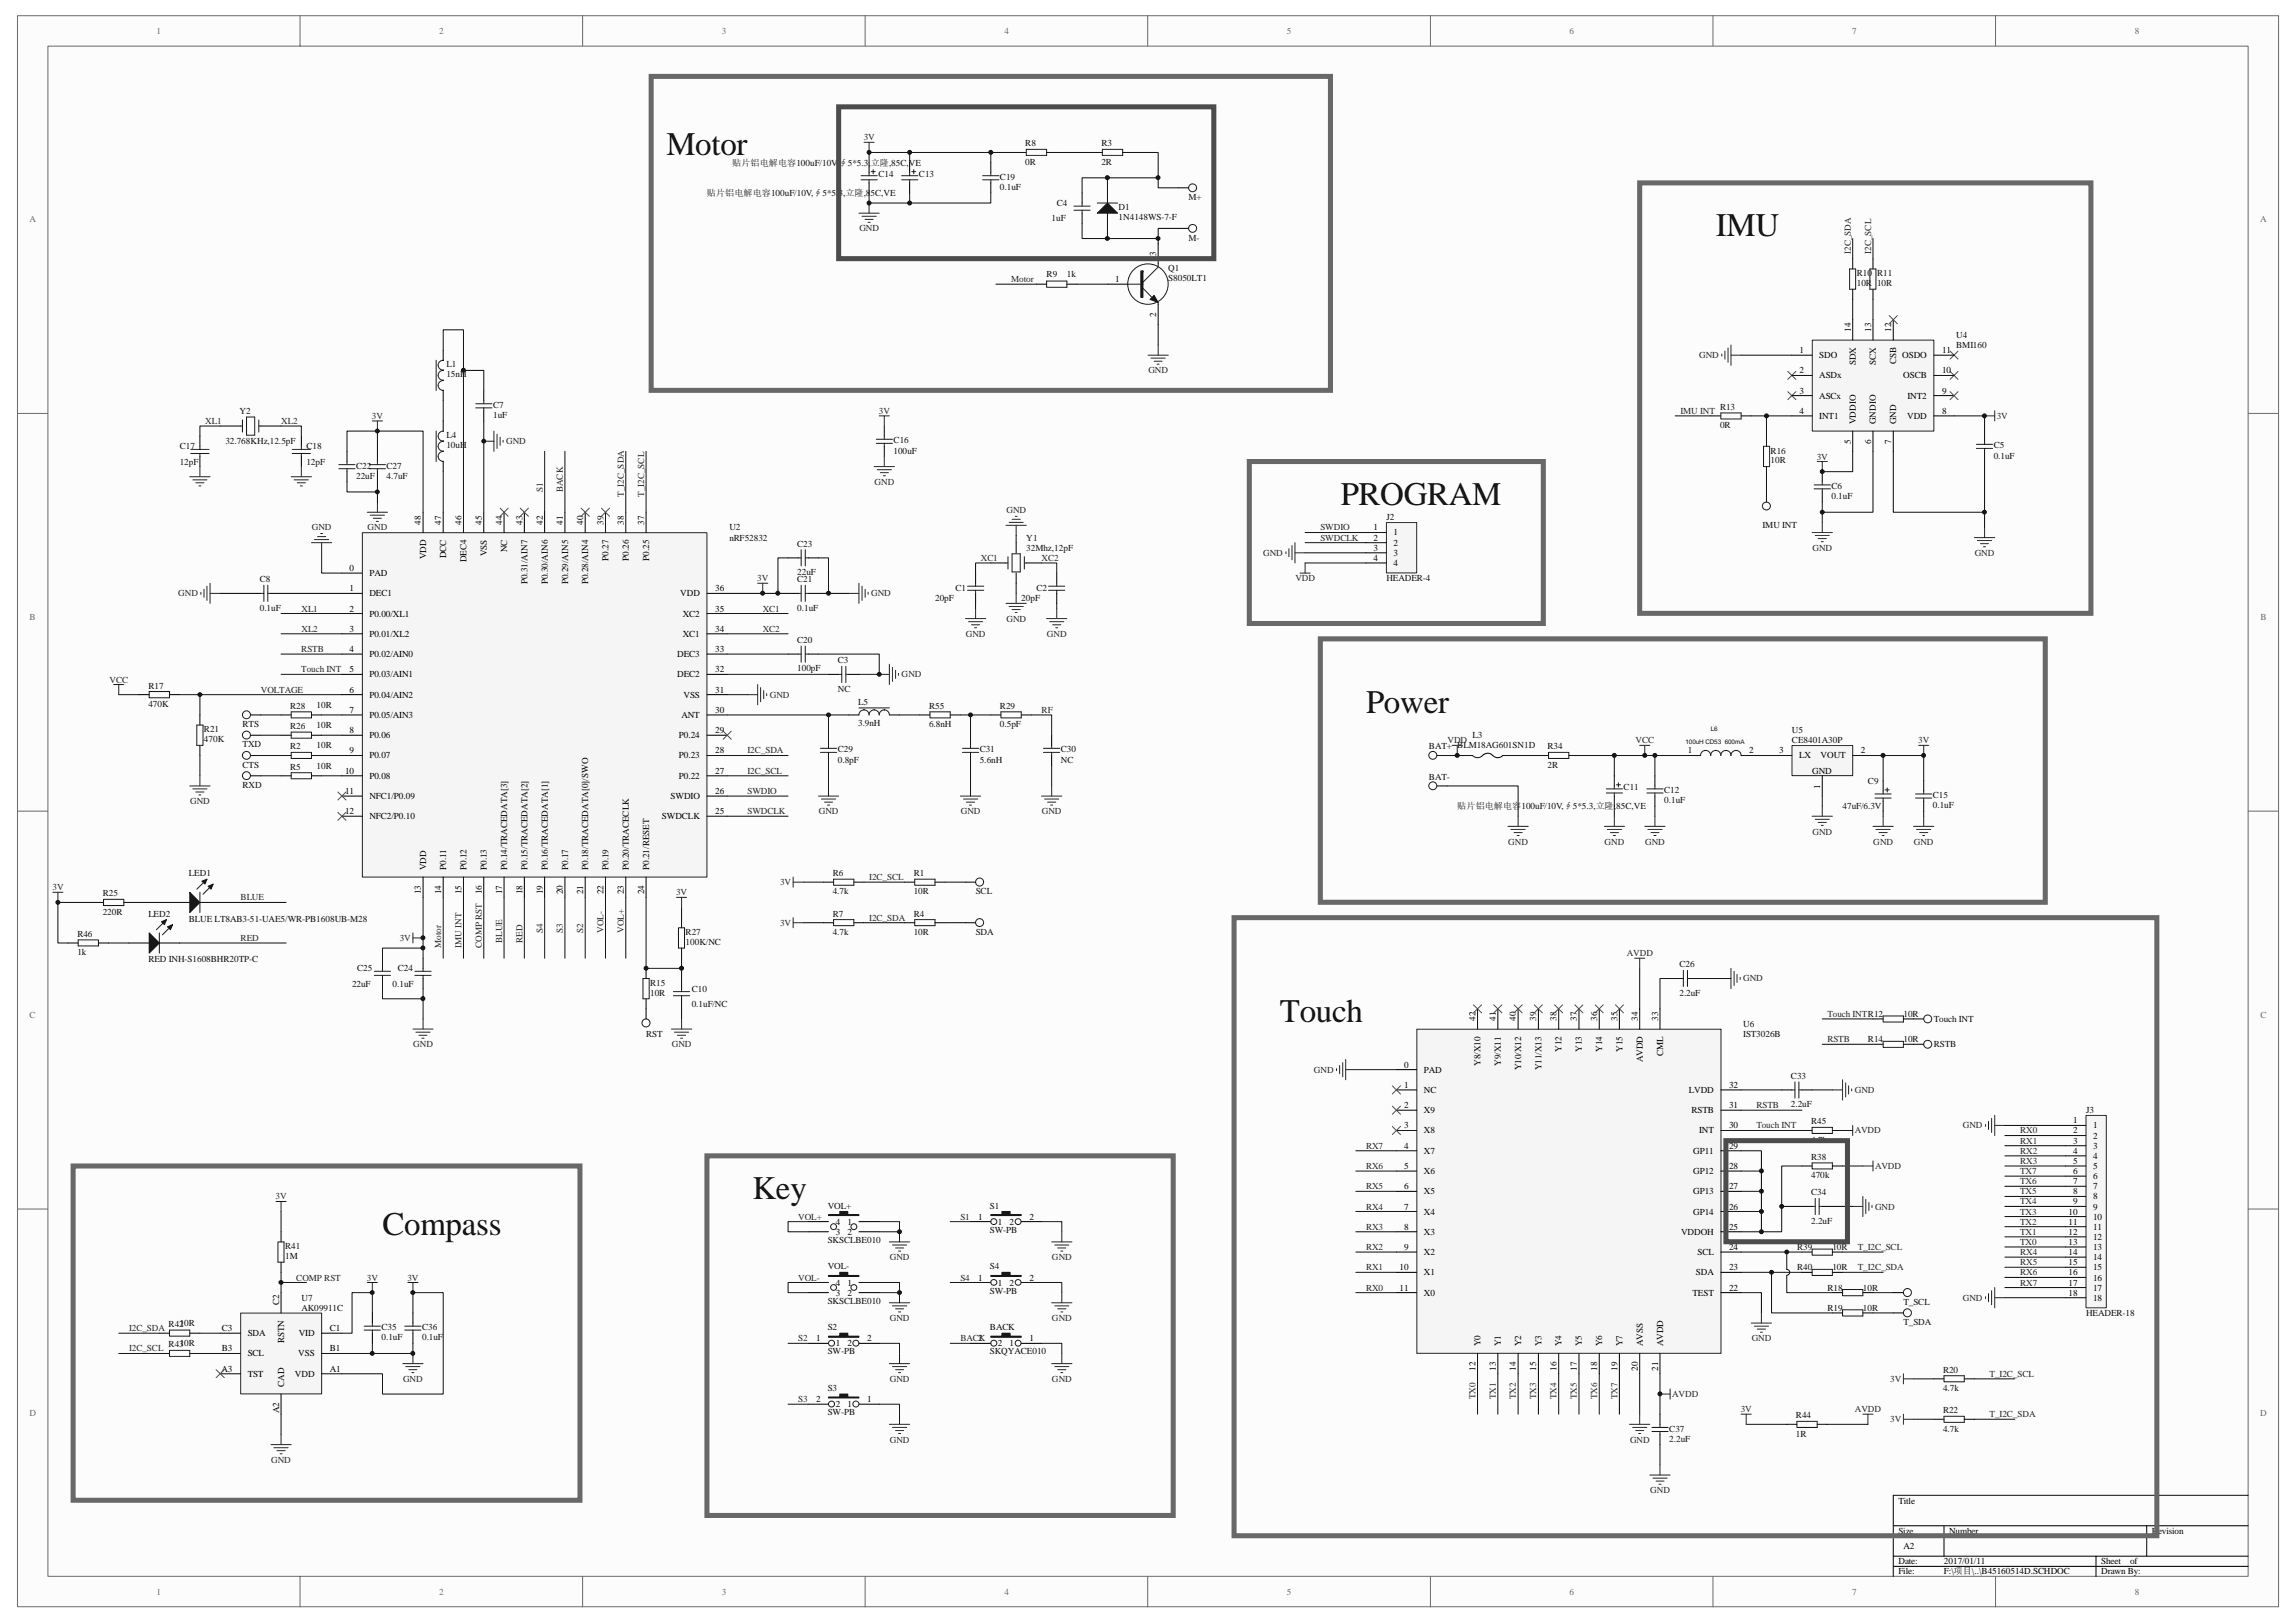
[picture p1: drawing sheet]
<svg xmlns="http://www.w3.org/2000/svg" width="297mm" height="210mm" viewBox="0 0 297 210" stroke-linecap="round" stroke-linejoin="round" font-family="sans-serif">
<defs><g id="words">
<g font-size="4.3" fill="#0e0e0e">
<text x="86.2" y="20.1">Motor</text>
<text x="222" y="30.6">IMU</text>
<text x="173.5" y="65.3">PROGRAM</text>
<text x="176.7" y="92.2">Power</text>
<text x="165.6" y="132.2">Touch</text>
<text x="97.4" y="155.2">Key</text>
<text x="49.5" y="159.7">Compass</text>
</g>
<g font-size="1.2" fill="#696969">
<text x="20.3" y="4.4">1</text>
<text x="56.8" y="4.4">2</text>
<text x="93.4" y="4.4">3</text>
<text x="129.9" y="4.4">4</text>
<text x="166.5" y="4.4">5</text>
<text x="203" y="4.4">6</text>
<text x="239.6" y="4.4">7</text>
<text x="276.2" y="4.4">8</text>
<text x="3.8" y="28.8">A</text>
<text x="292.4" y="28.8">A</text>
<text x="3.8" y="80.3">B</text>
<text x="292.4" y="80.3">B</text>
<text x="3.8" y="131.7">C</text>
<text x="292.4" y="131.7">C</text>
<text x="3.8" y="183.2">D</text>
<text x="292.4" y="183.2">D</text>
<text x="20.3" y="206.3">1</text>
<text x="56.8" y="206.3">2</text>
<text x="93.4" y="206.3">3</text>
<text x="129.9" y="206.3">4</text>
<text x="166.5" y="206.3">5</text>
<text x="203" y="206.3">6</text>
<text x="239.6" y="206.3">7</text>
<text x="276.2" y="206.3">8</text>
</g>
<g font-size="1.2" fill="#0e0e0e">
<text x="94.7" y="21.4">贴片铝电解电容100uF/10V,</text>
<text x="108.5" y="21.4">∮5*5.3,立隆,85C,VE</text>
<text x="113.6" y="22.9">C14</text>
<text x="118.9" y="22.9">C13</text>
<text x="129.4" y="23.3">C19</text>
<text x="132.6" y="18.9">R8</text>
<text x="132.6" y="21.3">0R</text>
<text x="142.5" y="18.9">R3</text>
<text x="142.5" y="21.3">2R</text>
<text x="91.5" y="25.4">贴片铝电解电容100uF/10V,∮5*5.3,立隆,85C,VE</text>
<text x="129.4" y="24.6">0.1uF</text>
<text x="136.1" y="28.6">1uF</text>
<text x="136.7" y="26.7">C4</text>
<text x="144.7" y="27.2">D1</text>
<text x="144.7" y="28.5">1N4148WS-7-F</text>
<text x="153.8" y="25.9">M+</text>
<text x="135.4" y="35.9">R9</text>
<text x="138" y="35.9">1k</text>
<text x="151.1" y="35.1">Q1</text>
<text x="153.8" y="31.1">M-</text>
<text x="240.2" y="35.7">R10</text>
<text x="242.8" y="35.7">R11</text>
<text x="151.1" y="36.4">S8050LT1</text>
<text x="240.2" y="37">10R</text>
<text x="242.8" y="37">10R</text>
<text x="57.8" y="47.5">L1</text>
<text x="253.1" y="43.7">U4</text>
<text x="253.1" y="45">BMI160</text>
<text x="31" y="53.6">Y2</text>
<text x="57.8" y="48.8">15nH</text>
<text x="63.8" y="52.8">C7</text>
<text x="222.5" y="53">R13</text>
<text x="23.3" y="58.1">C17</text>
<text x="29.2" y="57.5">32.768KHz,12.5pF</text>
<text x="39.6" y="58.1">C18</text>
<text x="57.8" y="56.7">L4</text>
<text x="57.8" y="58">10uH</text>
<text x="63.8" y="54.1">1uF</text>
<text x="115.6" y="57.4">C16</text>
<text x="115.6" y="58.7">100uF</text>
<text x="222.5" y="55.4">0R</text>
<text x="229.1" y="58.7">R16</text>
<text x="229.1" y="60">10R</text>
<text x="257.9" y="58">C5</text>
<text x="257.9" y="59.3">0.1uF</text>
<text x="23.3" y="60.1">12pF</text>
<text x="39.6" y="60.1">12pF</text>
<text x="46.1" y="60.6">C22</text>
<text x="46.1" y="61.9">22uF</text>
<text x="50" y="60.6">C27</text>
<text x="50" y="61.9">4.7uF</text>
<text x="236.9" y="63.2">C6</text>
<text x="236.9" y="64.6">0.1uF</text>
<text x="94.4" y="68.6">U2</text>
<text x="94.4" y="69.9">nRF52832</text>
<text x="103.1" y="70.7">C23</text>
<text x="132.8" y="69.9">Y1</text>
<text x="132.8" y="71.2">32Mhz,12pF</text>
<text x="179.4" y="67.3">J2</text>
<text x="228" y="68.4">IMU INT</text>
<text x="33.6" y="75.3">C8</text>
<text x="103.1" y="75.3">C21</text>
<text x="103.1" y="74.4">22uF</text>
<text x="121" y="77.8">20pF</text>
<text x="123.6" y="76.5">C1</text>
<text x="132.1" y="77.8">20pF</text>
<text x="134.1" y="76.5">C2</text>
<text x="179.4" y="75.2">HEADER-4</text>
<text x="33.6" y="79">0.1uF</text>
<text x="103.1" y="83.2">C20</text>
<text x="103.1" y="79">0.1uF</text>
<text x="19.2" y="89.1">R17</text>
<text x="103.1" y="86.8">100pF</text>
<text x="108.4" y="85.8">C3</text>
<text x="108.4" y="89.5">NC</text>
<text x="19.2" y="91.4">470K</text>
<text x="26.4" y="94.7">R21</text>
<text x="31.4" y="94.1">RTS</text>
<text x="37.5" y="94.3">R26</text>
<text x="37.5" y="91.7">R28</text>
<text x="41" y="94.2">10R</text>
<text x="41" y="91.6">10R</text>
<text x="111" y="91.2">L5</text>
<text x="111" y="93.9">3.9nH</text>
<text x="120.2" y="91.7">R55</text>
<text x="120.2" y="94.1">6.8nH</text>
<text x="129.4" y="91.7">R29</text>
<text x="129.4" y="94.1">0.5pF</text>
<text x="190.5" y="95.5">L3</text>
<text x="231.8" y="94.8">U5</text>
<text x="26.4" y="96">470K</text>
<text x="31.4" y="96.7">TXD</text>
<text x="31.4" y="99.3">CTS</text>
<text x="31.4" y="101.9">RXD</text>
<text x="37.5" y="96.9">R2</text>
<text x="37.5" y="99.6">R5</text>
<text x="41" y="96.8">10R</text>
<text x="41" y="99.4">10R</text>
<text x="108.4" y="97.3">C29</text>
<text x="108.4" y="98.7">0.8pF</text>
<text x="126.7" y="97.3">C31</text>
<text x="126.7" y="98.7">5.6nH</text>
<text x="137.2" y="97.3">C30</text>
<text x="137.2" y="98.7">NC</text>
<text x="184.9" y="96.9">BAT+ BLM18AG601SN1D</text>
<text x="184.9" y="100.9">BAT-</text>
<text x="200.2" y="96.9">R34</text>
<text x="200.2" y="99.3">2R</text>
<text x="231.8" y="96.2">CE8401A30P</text>
<text x="241.7" y="101.4">C9</text>
<text x="188.5" y="104.7">贴片铝电解电容100uF/10V,∮5*5.3,立隆,85C,VE</text>
<text x="210.1" y="102.2">C11</text>
<text x="215.3" y="102.6">C12</text>
<text x="215.3" y="103.9">0.1uF</text>
<text x="238.4" y="104.7">47uF/6.3V</text>
<text x="250.1" y="103.3">C15</text>
<text x="250.1" y="104.6">0.1uF</text>
<text x="24.4" y="113.3">LED1</text>
<text x="107.7" y="113.3">R6</text>
<text x="118.2" y="113.3">R1</text>
<text x="13.3" y="116">R25</text>
<text x="13.3" y="118.3">220R</text>
<text x="19.2" y="118.6">LED2</text>
<text x="24.4" y="119.3">BLUE LT8AB3-51-UAE5/WR-PB1608UB-M28</text>
<text x="107.7" y="118.6">R7</text>
<text x="107.7" y="115.7">4.7k</text>
<text x="118.2" y="118.6">R4</text>
<text x="118.2" y="115.7">10R</text>
<text x="126.2" y="115.7">SCL</text>
<text x="10" y="121.2">R46</text>
<text x="10" y="123.6">1k</text>
<text x="19.2" y="124.5">RED INH-S1608BHR20TP-C</text>
<text x="46.2" y="125.7">C25</text>
<text x="51.5" y="125.7">C24</text>
<text x="88.7" y="120.9">R27</text>
<text x="88.7" y="122.3">100K/NC</text>
<text x="107.7" y="120.9">4.7k</text>
<text x="118.2" y="120.9">10R</text>
<text x="126.2" y="120.9">SDA</text>
<text x="217.3" y="125.1">C26</text>
<text x="45.5" y="127.6">22uF</text>
<text x="50.8" y="127.6">0.1uF</text>
<text x="84.1" y="127.5">R15</text>
<text x="84.1" y="128.8">10R</text>
<text x="89.5" y="128.3">C10</text>
<text x="89.5" y="130.3">0.1uF/NC</text>
<text x="217.3" y="128.8">2.2uF</text>
<text x="246.2" y="131.6">10R</text>
<text x="83.6" y="134.2">RST</text>
<text x="225.5" y="132.9">U6</text>
<text x="225.5" y="134.2">IST3026B</text>
<text x="241.7" y="134.9">R14</text>
<text x="246.2" y="134.9">10R</text>
<text x="250.2" y="132.2">Touch INT</text>
<text x="250.2" y="135.5">RSTB</text>
<text x="231.7" y="139.6">C33</text>
<text x="231.7" y="143.2">2.2uF</text>
<text x="234.3" y="145.5">R45</text>
<text x="234.3" y="147.8">4.7k</text>
<text x="269.9" y="144">J3</text>
<text x="234.3" y="154.6">C34</text>
<text x="234.3" y="150.1">R38</text>
<text x="234.3" y="152.4">470k</text>
<text x="36.9" y="161.6">R41</text>
<text x="107.1" y="156.4">VOL+</text>
<text x="107.1" y="160.8">SKSCLBE010</text>
<text x="128.1" y="156.4">S1</text>
<text x="128.1" y="159.5">SW-PB</text>
<text x="232.5" y="161.7">R39</text>
<text x="234.3" y="158.3">2.2uF</text>
<text x="237.1" y="161.7">10R</text>
<text x="36.9" y="162.9">1M</text>
<text x="107.1" y="164.2">VOL-</text>
<text x="128.1" y="164.2">S4</text>
<text x="128.1" y="167.4">SW-PB</text>
<text x="232.5" y="164.4">R40</text>
<text x="236.4" y="167">R18</text>
<text x="237.1" y="164.4">10R</text>
<text x="241" y="167">10R</text>
<text x="21.8" y="171.7">R4210R</text>
<text x="39" y="168.3">U7</text>
<text x="39" y="169.6">AK09911C</text>
<text x="49.4" y="172.1">C35</text>
<text x="49.4" y="173.4">0.1uF</text>
<text x="54.6" y="172.1">C36</text>
<text x="54.6" y="173.4">0.1uF</text>
<text x="107.1" y="172.1">S2</text>
<text x="107.1" y="168.7">SKSCLBE010</text>
<text x="128.1" y="172.1">BACK</text>
<text x="236.4" y="169.6">R19</text>
<text x="241" y="169.6">10R</text>
<text x="246.2" y="171.4">T_SDA</text>
<text x="246.2" y="168.8">T_SCL</text>
<text x="269.9" y="170.2">HEADER-18</text>
<text x="21.8" y="174.3">R4310R</text>
<text x="107.1" y="175.2">SW-PB</text>
<text x="107.1" y="180">S3</text>
<text x="128.1" y="175.2">SKQYACE010</text>
<text x="251.4" y="177.6">R20</text>
<text x="251.4" y="180">4.7k</text>
<text x="107.1" y="183.1">SW-PB</text>
<text x="216" y="185.2">C37</text>
<text x="232.3" y="183.5">R44</text>
<text x="232.3" y="185.9">1R</text>
<text x="251.4" y="182.8">R22</text>
<text x="251.4" y="185.2">4.7k</text>
<text x="216" y="186.5">2.2uF</text>
</g>
<g font-size="1.2" fill="#262626">
<text x="111.7" y="18.1">3V</text>
<text x="111.2" y="30">GND</text>
<text x="239.4" y="32.9" transform="rotate(-90 239.4 32.9)">I2C_SDA</text>
<text x="242.1" y="32.9" transform="rotate(-90 242.1 32.9)">I2C_SCL</text>
<text x="130.8" y="36.5">Motor</text>
<text x="219.8" y="46.3">GND</text>
<text x="113.7" y="53.6">3V</text>
<text x="148.6" y="48.3">GND</text>
<text x="217.4" y="53.6">IMU INT</text>
<text x="26.5" y="54.9">XL1</text>
<text x="36.4" y="54.9">XL2</text>
<text x="48.1" y="54.2">3V</text>
<text x="65.5" y="57.5">GND</text>
<text x="235" y="59.5">3V</text>
<text x="258.3" y="54.2">3V</text>
<text x="70.2" y="63.7" transform="rotate(-90 70.2 63.7)">S1</text>
<text x="72.8" y="63.7" transform="rotate(-90 72.8 63.7)">BACK</text>
<text x="80.7" y="64.3" transform="rotate(-90 80.7 64.3)">T_I2C_SDA</text>
<text x="83.3" y="64.3" transform="rotate(-90 83.3 64.3)">T_I2C_SCL</text>
<text x="113.2" y="62.7">GND</text>
<text x="40.3" y="68.6">GND</text>
<text x="47.6" y="68.6">GND</text>
<text x="130.2" y="66.4">GND</text>
<text x="163.4" y="71.9">GND</text>
<text x="170.8" y="68.6">SWDIO</text>
<text x="170.8" y="69.9">SWDCLK</text>
<text x="234.5" y="71.2">GND</text>
<text x="255.5" y="71.9">GND</text>
<text x="23.1" y="77.2">GND</text>
<text x="98" y="75.2">3V</text>
<text x="112.7" y="77.2">GND</text>
<text x="126.9" y="72.6">XC1</text>
<text x="134.7" y="72.6">XC2</text>
<text x="167.6" y="75.2">VDD</text>
<text x="39" y="79.1">XL1</text>
<text x="39" y="81.7">XL2</text>
<text x="98.7" y="79.1">XC1</text>
<text x="98.7" y="81.7">XC2</text>
<text x="124.9" y="82.4">GND</text>
<text x="130.2" y="80.4">GND</text>
<text x="135.4" y="82.4">GND</text>
<text x="14.2" y="88.3">VCC</text>
<text x="33.7" y="89.6">VOLTAGE</text>
<text x="39" y="87">Touch INT</text>
<text x="39" y="84.4">RSTB</text>
<text x="116.6" y="87.7">GND</text>
<text x="99.6" y="90.3">GND</text>
<text x="134.7" y="92.2">RF</text>
<text x="96.7" y="97.5">I2C_SDA</text>
<text x="96.7" y="100.1">I2C_SCL</text>
<text x="187.3" y="96.2">VDD</text>
<text x="211.6" y="96.2">VCC</text>
<text x="248.2" y="96.2">3V</text>
<text x="24.6" y="104">GND</text>
<text x="96.7" y="102.7">SWDIO</text>
<text x="96.7" y="105.3">SWDCLK</text>
<text x="105.9" y="105.3">GND</text>
<text x="124.3" y="105.3">GND</text>
<text x="134.8" y="105.3">GND</text>
<text x="234.5" y="108">GND</text>
<text x="112.5" y="113.9">I2C_SCL</text>
<text x="195.1" y="109.3">GND</text>
<text x="207.6" y="109.3">GND</text>
<text x="212.8" y="109.3">GND</text>
<text x="242.4" y="109.3">GND</text>
<text x="247.6" y="109.3">GND</text>
<text x="6.8" y="115.2">3V</text>
<text x="31.1" y="116.5">BLUE</text>
<text x="87.5" y="115.8">3V</text>
<text x="100.9" y="119.8">3V</text>
<text x="100.9" y="114.5">3V</text>
<text x="112.5" y="119.1">I2C_SDA</text>
<text x="31.1" y="121.7">RED</text>
<text x="51.7" y="121.7">3V</text>
<text x="57.1" y="122.7" transform="rotate(-90 57.1 122.7)">Motor</text>
<text x="59.7" y="122.7" transform="rotate(-90 59.7 122.7)">IMU INT</text>
<text x="62.3" y="122.7" transform="rotate(-90 62.3 122.7)">COMP RST</text>
<text x="65" y="122" transform="rotate(-90 65 122)">BLUE</text>
<text x="67.6" y="122" transform="rotate(-90 67.6 122)">RED</text>
<text x="70.2" y="120.7" transform="rotate(-90 70.2 120.7)">S4</text>
<text x="72.8" y="120.7" transform="rotate(-90 72.8 120.7)">S3</text>
<text x="75.5" y="120.7" transform="rotate(-90 75.5 120.7)">S2</text>
<text x="78.1" y="120.7" transform="rotate(-90 78.1 120.7)">VOL-</text>
<text x="80.7" y="120.7" transform="rotate(-90 80.7 120.7)">VOL+</text>
<text x="210.5" y="123.7">AVDD</text>
<text x="225.5" y="127">GND</text>
<text x="236.4" y="131.6">Touch INTR12</text>
<text x="53.5" y="135.5">GND</text>
<text x="86.9" y="135.5">GND</text>
<text x="236.4" y="134.9">RSTB</text>
<text x="170" y="138.8">GND</text>
<text x="227.2" y="143.4">RSTB</text>
<text x="240" y="141.4">GND</text>
<text x="176.7" y="148.6">RX7</text>
<text x="227.2" y="146">Touch INT</text>
<text x="240" y="146.6">AVDD</text>
<text x="253.9" y="146">GND</text>
<text x="261.3" y="146.6">RX0</text>
<text x="261.3" y="148">RX1</text>
<text x="261.3" y="149.3">RX2</text>
<text x="35.6" y="155.2">3V</text>
<text x="176.7" y="153.9">RX5</text>
<text x="176.7" y="151.2">RX6</text>
<text x="242.6" y="151.2">AVDD</text>
<text x="261.3" y="150.6">RX3</text>
<text x="261.3" y="155.8">TX4</text>
<text x="261.3" y="154.5">TX5</text>
<text x="261.3" y="153.2">TX6</text>
<text x="261.3" y="151.9">TX7</text>
<text x="103.3" y="157.8">VOL+</text>
<text x="124.3" y="157.8">S1</text>
<text x="176.7" y="161.7">RX2</text>
<text x="176.7" y="159.1">RX3</text>
<text x="176.7" y="156.5">RX4</text>
<text x="240.3" y="161.7">T_I2C_SCL</text>
<text x="242.6" y="156.5">GND</text>
<text x="261.3" y="161.1">TX0</text>
<text x="261.3" y="159.8">TX1</text>
<text x="261.3" y="158.5">TX2</text>
<text x="261.3" y="157.1">TX3</text>
<text x="38.3" y="165.7">COMP RST</text>
<text x="47.5" y="165.7">3V</text>
<text x="52.7" y="165.7">3V</text>
<text x="103.3" y="165.7">VOL-</text>
<text x="115.1" y="163">GND</text>
<text x="124.3" y="165.7">S4</text>
<text x="136.1" y="163">GND</text>
<text x="176.7" y="167">RX0</text>
<text x="176.7" y="164.4">RX1</text>
<text x="240.3" y="164.4">T_I2C_SDA</text>
<text x="261.3" y="162.4">RX4</text>
<text x="261.3" y="163.7">RX5</text>
<text x="261.3" y="165">RX6</text>
<text x="261.3" y="166.3">RX7</text>
<text x="16.7" y="172.2">I2C_SDA</text>
<text x="103.3" y="173.5">S2</text>
<text x="115.1" y="170.9">GND</text>
<text x="124.3" y="173.5">BACK</text>
<text x="136.1" y="170.9">GND</text>
<text x="226.6" y="173.5">GND</text>
<text x="253.9" y="168.3">GND</text>
<text x="16.7" y="174.8">I2C_SCL</text>
<text x="52.2" y="178.8">GND</text>
<text x="115.1" y="178.8">GND</text>
<text x="136.1" y="178.8">GND</text>
<text x="244.6" y="178.8">3V</text>
<text x="257.4" y="178.1">T_I2C_SCL</text>
<text x="103.3" y="181.4">S3</text>
<text x="190.9" y="181" transform="rotate(-90 190.9 181)">TX0</text>
<text x="193.5" y="181" transform="rotate(-90 193.5 181)">TX1</text>
<text x="196.1" y="181" transform="rotate(-90 196.1 181)">TX2</text>
<text x="198.8" y="181" transform="rotate(-90 198.8 181)">TX3</text>
<text x="201.4" y="181" transform="rotate(-90 201.4 181)">TX4</text>
<text x="204" y="181" transform="rotate(-90 204 181)">TX5</text>
<text x="206.6" y="181" transform="rotate(-90 206.6 181)">TX6</text>
<text x="209.3" y="181" transform="rotate(-90 209.3 181)">TX7</text>
<text x="216.3" y="180.7">AVDD</text>
<text x="225.2" y="182.7">3V</text>
<text x="240" y="182.7">AVDD</text>
<text x="244.6" y="184">3V</text>
<text x="257.4" y="183.4">T_I2C_SDA</text>
<text x="35.1" y="189.3">GND</text>
<text x="115.1" y="186.6">GND</text>
<text x="210.9" y="186.6">GND</text>
<text x="213.5" y="193.2">GND</text>
</g>
<g font-size="1.2">
<text x="149.6" y="33.1" transform="rotate(-90 149.6 33.1)">3</text>
<text x="144.3" y="36.5">1</text>
<text x="149.6" y="41" transform="rotate(-90 149.6 41)">2</text>
<text x="232.8" y="45.7">1</text>
<text x="235.4" y="46.3">SDO</text>
<text x="239.4" y="42.9" transform="rotate(-90 239.4 42.9)">14</text>
<text x="240.1" y="47.3" transform="rotate(-90 240.1 47.3)">SDX</text>
<text x="242.1" y="42.9" transform="rotate(-90 242.1 42.9)">13</text>
<text x="242.7" y="47.2" transform="rotate(-90 242.7 47.2)">SCX</text>
<text x="244.7" y="42.9" transform="rotate(-90 244.7 42.9)">12</text>
<text x="245.3" y="47.1" transform="rotate(-90 245.3 47.1)">CSB</text>
<text x="246.1" y="46.3">OSDO</text>
<text x="251.2" y="45.7">11</text>
<text x="232.8" y="53.6">4</text>
<text x="232.8" y="50.9">3</text>
<text x="232.8" y="48.3">2</text>
<text x="235.4" y="51.6">ASCx</text>
<text x="235.4" y="49">ASDx</text>
<text x="246.2" y="49">OSCB</text>
<text x="246.8" y="51.6">INT2</text>
<text x="251.2" y="53.6">8</text>
<text x="251.2" y="48.3">10</text>
<text x="251.2" y="50.9">9</text>
<text x="235.4" y="54.2">INT1</text>
<text x="239.4" y="57.4" transform="rotate(-90 239.4 57.4)">5</text>
<text x="240.1" y="54.9" transform="rotate(-90 240.1 54.9)">VDDIO</text>
<text x="242.1" y="57.4" transform="rotate(-90 242.1 57.4)">6</text>
<text x="242.7" y="54.9" transform="rotate(-90 242.7 54.9)">GNDIO</text>
<text x="244.7" y="57.4" transform="rotate(-90 244.7 57.4)">7</text>
<text x="245.3" y="54.9" transform="rotate(-90 245.3 54.9)">GND</text>
<text x="246.7" y="54.2">VDD</text>
<text x="54.5" y="67.9" transform="rotate(-90 54.5 67.9)">48</text>
<text x="57.1" y="67.9" transform="rotate(-90 57.1 67.9)">47</text>
<text x="59.7" y="67.9" transform="rotate(-90 59.7 67.9)">46</text>
<text x="62.3" y="67.9" transform="rotate(-90 62.3 67.9)">45</text>
<text x="63" y="72" transform="rotate(-90 63 72)">VSS</text>
<text x="65" y="67.9" transform="rotate(-90 65 67.9)">44</text>
<text x="65.6" y="71.4" transform="rotate(-90 65.6 71.4)">NC</text>
<text x="67.6" y="67.9" transform="rotate(-90 67.6 67.9)">43</text>
<text x="70.2" y="67.9" transform="rotate(-90 70.2 67.9)">42</text>
<text x="72.8" y="67.9" transform="rotate(-90 72.8 67.9)">41</text>
<text x="75.5" y="67.9" transform="rotate(-90 75.5 67.9)">40</text>
<text x="78.1" y="67.9" transform="rotate(-90 78.1 67.9)">39</text>
<text x="80.7" y="67.9" transform="rotate(-90 80.7 67.9)">38</text>
<text x="83.3" y="67.9" transform="rotate(-90 83.3 67.9)">37</text>
<text x="177.7" y="68.6">1</text>
<text x="177.7" y="69.9">2</text>
<text x="177.7" y="71.2">3</text>
<text x="180.3" y="69.3">1</text>
<text x="180.3" y="70.6">2</text>
<text x="180.3" y="71.9">3</text>
<text x="45.2" y="76.5">1</text>
<text x="45.2" y="73.9">0</text>
<text x="47.8" y="77.2">DEC1</text>
<text x="47.8" y="74.5">PAD</text>
<text x="55.1" y="72.4" transform="rotate(-90 55.1 72.4)">VDD</text>
<text x="57.7" y="72.2" transform="rotate(-90 57.7 72.2)">DCC</text>
<text x="60.4" y="72.7" transform="rotate(-90 60.4 72.7)">DEC4</text>
<text x="68.2" y="75.6" transform="rotate(-90 68.2 75.6)">P0.31/AIN7</text>
<text x="70.9" y="75.6" transform="rotate(-90 70.9 75.6)">P0.30/AIN6</text>
<text x="73.5" y="75.6" transform="rotate(-90 73.5 75.6)">P0.29/AIN5</text>
<text x="76.1" y="75.6" transform="rotate(-90 76.1 75.6)">P0.28/AIN4</text>
<text x="78.7" y="72.6" transform="rotate(-90 78.7 72.6)">P0.27</text>
<text x="81.4" y="72.6" transform="rotate(-90 81.4 72.6)">P0.26</text>
<text x="84" y="72.6" transform="rotate(-90 84 72.6)">P0.25</text>
<text x="88" y="77.2">VDD</text>
<text x="92.5" y="76.5">36</text>
<text x="177.7" y="72.6">4</text>
<text x="180.3" y="73.2">4</text>
<text x="45.2" y="79.1">2</text>
<text x="45.2" y="81.7">3</text>
<text x="47.8" y="79.8">P0.00/XL1</text>
<text x="47.8" y="82.4">P0.01/XL2</text>
<text x="88.3" y="82.4">XC1</text>
<text x="88.3" y="79.8">XC2</text>
<text x="92.5" y="81.7">34</text>
<text x="92.5" y="79.1">35</text>
<text x="45.2" y="84.4">4</text>
<text x="45.2" y="87">5</text>
<text x="45.2" y="89.6">6</text>
<text x="47.8" y="85">P0.02/AIN0</text>
<text x="47.8" y="87.7">P0.03/AIN1</text>
<text x="87.6" y="87.7">DEC2</text>
<text x="87.6" y="85">DEC3</text>
<text x="92.5" y="87">32</text>
<text x="92.5" y="84.4">33</text>
<text x="92.5" y="89.6">31</text>
<text x="45.2" y="92.2">7</text>
<text x="45.2" y="94.8">8</text>
<text x="47.8" y="90.3">P0.04/AIN2</text>
<text x="47.8" y="92.9">P0.05/AIN3</text>
<text x="47.8" y="95.5">P0.06</text>
<text x="87.8" y="95.5">P0.24</text>
<text x="88.2" y="92.9">ANT</text>
<text x="88.4" y="90.3">VSS</text>
<text x="92.5" y="94.8">29</text>
<text x="92.5" y="92.2">30</text>
<text x="44.6" y="100.1">10</text>
<text x="45.2" y="97.5">9</text>
<text x="47.8" y="98.1">P0.07</text>
<text x="47.8" y="100.8">P0.08</text>
<text x="87.8" y="100.8">P0.22</text>
<text x="87.8" y="98.1">P0.23</text>
<text x="92.5" y="100.1">27</text>
<text x="92.5" y="97.5">28</text>
<text x="218.4" y="97.5">1</text>
<text x="226.3" y="97.5">2</text>
<text x="230.2" y="97.5">3</text>
<text x="232.7" y="98.1">LX</text>
<text x="234.4" y="100.1">GND</text>
<text x="235.5" y="98.1">VOUT</text>
<text x="240.7" y="97.5">2</text>
<text x="44.6" y="102.7">11</text>
<text x="44.6" y="105.3">12</text>
<text x="47.8" y="103.4">NFC1/P0.09</text>
<text x="47.8" y="106">NFC2/P0.10</text>
<text x="85.6" y="106">SWDCLK</text>
<text x="86.8" y="103.4">SWDIO</text>
<text x="92.5" y="102.7">26</text>
<text x="92.5" y="105.3">25</text>
<text x="235.5" y="102" transform="rotate(-90 235.5 102)">1</text>
<text x="55.1" y="112.6" transform="rotate(-90 55.1 112.6)">VDD</text>
<text x="57.7" y="112.6" transform="rotate(-90 57.7 112.6)">P0.11</text>
<text x="60.4" y="112.6" transform="rotate(-90 60.4 112.6)">P0.12</text>
<text x="63" y="112.6" transform="rotate(-90 63 112.6)">P0.13</text>
<text x="65.6" y="112.6" transform="rotate(-90 65.6 112.6)">P0.14/TRACEDATA[3]</text>
<text x="68.2" y="112.6" transform="rotate(-90 68.2 112.6)">P0.15/TRACEDATA[2]</text>
<text x="70.9" y="112.6" transform="rotate(-90 70.9 112.6)">P0.16/TRACEDATA[1]</text>
<text x="73.5" y="112.6" transform="rotate(-90 73.5 112.6)">P0.17</text>
<text x="76.1" y="112.6" transform="rotate(-90 76.1 112.6)">P0.18/TRACEDATA[0]/SWO</text>
<text x="78.7" y="112.6" transform="rotate(-90 78.7 112.6)">P0.19</text>
<text x="81.4" y="112.6" transform="rotate(-90 81.4 112.6)">P0.20/TRACECLK</text>
<text x="84" y="112.6" transform="rotate(-90 84 112.6)">P0.21/RESET</text>
<text x="54.5" y="115.7" transform="rotate(-90 54.5 115.7)">13</text>
<text x="57.1" y="115.7" transform="rotate(-90 57.1 115.7)">14</text>
<text x="59.7" y="115.7" transform="rotate(-90 59.7 115.7)">15</text>
<text x="62.3" y="115.7" transform="rotate(-90 62.3 115.7)">16</text>
<text x="65" y="115.7" transform="rotate(-90 65 115.7)">17</text>
<text x="67.6" y="115.7" transform="rotate(-90 67.6 115.7)">18</text>
<text x="70.2" y="115.7" transform="rotate(-90 70.2 115.7)">19</text>
<text x="72.8" y="115.7" transform="rotate(-90 72.8 115.7)">20</text>
<text x="75.5" y="115.7" transform="rotate(-90 75.5 115.7)">21</text>
<text x="78.1" y="115.7" transform="rotate(-90 78.1 115.7)">22</text>
<text x="80.7" y="115.7" transform="rotate(-90 80.7 115.7)">23</text>
<text x="83.3" y="115.7" transform="rotate(-90 83.3 115.7)">24</text>
<text x="190.9" y="132.1" transform="rotate(-90 190.9 132.1)">42</text>
<text x="191.5" y="137.9" transform="rotate(-90 191.5 137.9)">Y8/X10</text>
<text x="193.5" y="132.1" transform="rotate(-90 193.5 132.1)">41</text>
<text x="194.2" y="137.9" transform="rotate(-90 194.2 137.9)">Y9/X11</text>
<text x="196.1" y="132.1" transform="rotate(-90 196.1 132.1)">40</text>
<text x="198.8" y="132.1" transform="rotate(-90 198.8 132.1)">39</text>
<text x="201.4" y="132.1" transform="rotate(-90 201.4 132.1)">38</text>
<text x="202" y="136.1" transform="rotate(-90 202 136.1)">Y12</text>
<text x="204" y="132.1" transform="rotate(-90 204 132.1)">37</text>
<text x="204.7" y="136.1" transform="rotate(-90 204.7 136.1)">Y13</text>
<text x="206.6" y="132.1" transform="rotate(-90 206.6 132.1)">36</text>
<text x="207.3" y="136.1" transform="rotate(-90 207.3 136.1)">Y14</text>
<text x="209.3" y="132.1" transform="rotate(-90 209.3 132.1)">35</text>
<text x="209.9" y="136.1" transform="rotate(-90 209.9 136.1)">Y15</text>
<text x="211.9" y="132.1" transform="rotate(-90 211.9 132.1)">34</text>
<text x="212.5" y="137.5" transform="rotate(-90 212.5 137.5)">AVDD</text>
<text x="214.5" y="132.1" transform="rotate(-90 214.5 132.1)">33</text>
<text x="215.2" y="136.6" transform="rotate(-90 215.2 136.6)">CML</text>
<text x="181.6" y="140.8">1</text>
<text x="181.6" y="138.1">0</text>
<text x="181.6" y="143.4">2</text>
<text x="184.2" y="141.4">NC</text>
<text x="184.2" y="138.8">PAD</text>
<text x="196.8" y="138.5" transform="rotate(-90 196.8 138.5)">Y10/X12</text>
<text x="199.4" y="138.5" transform="rotate(-90 199.4 138.5)">Y11/X13</text>
<text x="218.5" y="141.4">LVDD</text>
<text x="223.7" y="140.8">32</text>
<text x="223.7" y="143.4">31</text>
<text x="181.6" y="146">3</text>
<text x="181.6" y="148.6">4</text>
<text x="184.2" y="146.6">X8</text>
<text x="184.2" y="149.3">X7</text>
<text x="184.2" y="144">X9</text>
<text x="218.8" y="144">RSTB</text>
<text x="219" y="149.3">GP11</text>
<text x="219.8" y="146.6">INT</text>
<text x="223.7" y="146">30</text>
<text x="223.7" y="148.6">29</text>
<text x="268.2" y="145.3">1</text>
<text x="268.2" y="146.6">2</text>
<text x="268.2" y="148">3</text>
<text x="268.2" y="149.3">4</text>
<text x="270.8" y="146">1</text>
<text x="270.8" y="147.3">2</text>
<text x="270.8" y="148.6">3</text>
<text x="270.8" y="149.9">4</text>
<text x="181.6" y="151.2">5</text>
<text x="181.6" y="153.9">6</text>
<text x="184.2" y="151.9">X6</text>
<text x="184.2" y="154.5">X5</text>
<text x="219" y="154.5">GP13</text>
<text x="219" y="151.9">GP12</text>
<text x="223.7" y="153.9">27</text>
<text x="223.7" y="151.2">28</text>
<text x="268.2" y="150.6">5</text>
<text x="268.2" y="151.9">6</text>
<text x="268.2" y="153.2">7</text>
<text x="268.2" y="154.5">8</text>
<text x="268.2" y="155.8">9</text>
<text x="270.8" y="151.2">5</text>
<text x="270.8" y="152.5">6</text>
<text x="270.8" y="153.9">7</text>
<text x="270.8" y="155.2">8</text>
<text x="108.1" y="159.8">3</text>
<text x="108.1" y="158.5">4</text>
<text x="109.6" y="158.5">1</text>
<text x="109.6" y="159.8">2</text>
<text x="126.6" y="157.8">1</text>
<text x="129.1" y="158.5">1</text>
<text x="130.6" y="158.5">2</text>
<text x="133.2" y="157.8">2</text>
<text x="181.6" y="156.5">7</text>
<text x="181.6" y="159.1">8</text>
<text x="181.6" y="161.7">9</text>
<text x="184.2" y="157.1">X4</text>
<text x="184.2" y="159.8">X3</text>
<text x="217.5" y="159.8">VDDOH</text>
<text x="219" y="157.1">GP14</text>
<text x="223.7" y="161.7">24</text>
<text x="223.7" y="156.5">26</text>
<text x="223.7" y="159.1">25</text>
<text x="267.6" y="157.1">10</text>
<text x="267.6" y="158.5">11</text>
<text x="267.6" y="159.8">12</text>
<text x="267.6" y="161.1">13</text>
<text x="270.8" y="156.5">9</text>
<text x="270.8" y="157.8">10</text>
<text x="270.8" y="159.1">11</text>
<text x="270.8" y="160.4">12</text>
<text x="270.8" y="161.7">13</text>
<text x="108.1" y="167.6">3</text>
<text x="108.1" y="166.3">4</text>
<text x="109.6" y="166.3">1</text>
<text x="109.6" y="167.6">2</text>
<text x="126.6" y="165.7">1</text>
<text x="129.1" y="166.3">1</text>
<text x="130.6" y="166.3">2</text>
<text x="133.2" y="165.7">2</text>
<text x="181.1" y="167">11</text>
<text x="181.1" y="164.4">10</text>
<text x="184.2" y="167.6">X0</text>
<text x="184.2" y="162.4">X2</text>
<text x="184.2" y="165">X1</text>
<text x="219" y="167.6">TEST</text>
<text x="219.4" y="165">SDA</text>
<text x="219.6" y="162.4">SCL</text>
<text x="223.7" y="164.4">23</text>
<text x="223.7" y="167">22</text>
<text x="267.6" y="162.4">14</text>
<text x="267.6" y="163.7">15</text>
<text x="267.6" y="165">16</text>
<text x="267.6" y="166.3">17</text>
<text x="267.6" y="167.6">18</text>
<text x="270.8" y="163">14</text>
<text x="270.8" y="164.4">15</text>
<text x="270.8" y="165.7">16</text>
<text x="270.8" y="167">17</text>
<text x="28.7" y="172.2">C3</text>
<text x="32" y="172.9">SDA</text>
<text x="36.1" y="168.8" transform="rotate(-90 36.1 168.8)">C2</text>
<text x="36.8" y="173.8" transform="rotate(-90 36.8 173.8)">RSTN</text>
<text x="38.6" y="172.9">VID</text>
<text x="42.7" y="172.2">C1</text>
<text x="105.6" y="173.5">1</text>
<text x="112.2" y="173.5">2</text>
<text x="126.6" y="173.5">2</text>
<text x="133.2" y="173.5">1</text>
<text x="270.8" y="168.3">18</text>
<text x="28.7" y="177.5">A3</text>
<text x="28.7" y="174.8">B3</text>
<text x="32" y="178.1">TST</text>
<text x="32" y="175.5">SCL</text>
<text x="36.8" y="179.5" transform="rotate(-90 36.8 179.5)">CAD</text>
<text x="38.2" y="178.1">VDD</text>
<text x="38.6" y="175.5">VSS</text>
<text x="42.7" y="174.8">B1</text>
<text x="42.7" y="177.5">A1</text>
<text x="108.1" y="174.2">1</text>
<text x="109.6" y="174.2">2</text>
<text x="129.1" y="174.2">2</text>
<text x="130.6" y="174.2">1</text>
<text x="190.9" y="177.4" transform="rotate(-90 190.9 177.4)">12</text>
<text x="191.5" y="174.2" transform="rotate(-90 191.5 174.2)">Y0</text>
<text x="193.5" y="177.4" transform="rotate(-90 193.5 177.4)">13</text>
<text x="194.2" y="174.2" transform="rotate(-90 194.2 174.2)">Y1</text>
<text x="196.1" y="177.4" transform="rotate(-90 196.1 177.4)">14</text>
<text x="196.8" y="174.2" transform="rotate(-90 196.8 174.2)">Y2</text>
<text x="198.8" y="177.4" transform="rotate(-90 198.8 177.4)">15</text>
<text x="199.4" y="174.2" transform="rotate(-90 199.4 174.2)">Y3</text>
<text x="201.4" y="177.4" transform="rotate(-90 201.4 177.4)">16</text>
<text x="202" y="174.2" transform="rotate(-90 202 174.2)">Y4</text>
<text x="204" y="177.4" transform="rotate(-90 204 177.4)">17</text>
<text x="204.7" y="174.2" transform="rotate(-90 204.7 174.2)">Y5</text>
<text x="206.6" y="177.4" transform="rotate(-90 206.6 177.4)">18</text>
<text x="207.3" y="174.2" transform="rotate(-90 207.3 174.2)">Y6</text>
<text x="209.3" y="177.4" transform="rotate(-90 209.3 177.4)">19</text>
<text x="209.9" y="174.2" transform="rotate(-90 209.9 174.2)">Y7</text>
<text x="211.9" y="177.4" transform="rotate(-90 211.9 177.4)">20</text>
<text x="212.5" y="174.2" transform="rotate(-90 212.5 174.2)">AVSS</text>
<text x="214.5" y="177.4" transform="rotate(-90 214.5 177.4)">21</text>
<text x="215.2" y="174.2" transform="rotate(-90 215.2 174.2)">AVDD</text>
<text x="36.1" y="182.9" transform="rotate(-90 36.1 182.9)">A2</text>
<text x="105.6" y="181.4">2</text>
<text x="108.1" y="182.1">2</text>
<text x="109.6" y="182.1">1</text>
<text x="112.2" y="181.4">1</text>
<text x="245.6" y="194.5">Title</text>
<text x="245.6" y="198.4">Size</text>
<text x="245.6" y="202.4">Date:</text>
<text x="245.6" y="203.7">File:</text>
<text x="246.2" y="200.4">A2</text>
<text x="251.5" y="202.4">2017/01/11</text>
<text x="251.5" y="203.7">F:\项目\..\B45160514D.SCHDOC</text>
<text x="252.2" y="198.4">Number</text>
<text x="271.8" y="203.7">Drawn By:</text>
<text x="271.8" y="202.4">Sheet</text>
<text x="275.6" y="202.4">of</text>
<text x="278.4" y="198.4">Revision</text>
</g>
<g font-size=".8" fill="#0e0e0e">
<text x="221.3" y="94.6">L6</text>
<text x="218.1" y="96.3">100uH CD53 600mA</text>
</g>
</g></defs>
<path d="M2.3 2.1h292.5v205.8h-292.5z" fill="#fcfcfc"/>
<path d="M2.3 2h292.5v205.9h-292.5z" fill="none" stroke="#6a6a6a" stroke-width=".13"/>
<path d="M6.2 6h284.6v197.9h-284.6z" fill="#fcfcfc"/>
<g fill="none" stroke="#6a6a6a" stroke-width=".13">
<path d="M6.2 6h284.6v197.9h-284.6zM38.8 2v3.9M75.4 2v3.9M111.9 2v3.9M148.5 2v3.9M185.1 2v3.9M221.6 2v3.9M258.2 2v3.9M2.3 53.5h3.9M290.8 53.5h4M2.3 104.9h3.9M290.8 104.9h4"/>
<path d="M2.3 156.4h3.9M290.8 156.4h4M38.8 204v3.9M75.4 204v3.9M111.9 204v3.9M148.5 204v3.9M185.1 204v3.9M221.6 204v3.9M258.2 204v3.9"/>
</g>
<g fill="none" stroke="#000" stroke-width=".13">
<path d="M25.9 56.4v1.3M25.9 59.1v1.3M39 56.4v1.3M39 59.1v1.3M48.8 58.4v1.3M32.4 76.8h1.3M35 76.8h1.4M48.8 61v1.3M126.2 74.1v1.4M126.2 76.8v1.3M128.2 72.8h2M131.5 70.2v1.3"/>
<path d="M131.5 74.1v1.4M132.8 72.8h1.9M136.7 74.1v1.4M136.7 76.8v1.3M125.6 95.1v1.3M125.6 97.7v1.4M136.1 95.1v1.3M136.1 97.7v1.4M185.9 97.7h1.3M189.2 97.7h1.3M191.8 97.7l.2-.1a.86 .86 0 0 1 1.1 .2l.3 .2a.88 .88 0 0 0 1-.3h1.3M199 97.7h1.3"/>
<path d="M203 97.7h1.3M218.7 97.7h1.3M225.3 97.7h1.3M12.1 116.8h1.3M16 116.8h1.3M185.9 101.7h1.3M208.8 100.4v1.3M208.8 103v1.3M214.1 100.4v1.3M214.1 103v1.3M248.9 101v1.3M248.9 103.6v1.3"/>
<path d="M125.6 158.1h2.6M132.1 158.1h2.6M104.6 173.8h2.6M111.1 173.8h2.6M125.6 165.9h2.6M132.1 165.9h2.6M104.6 181.7h2.6M111.1 181.7h2.6M244.9 197.4h45.9M251.5 197.4v3.9M277.7 197.4v3.9M290.8 193.5h-45.9v10.5"/>
<path d="M244.9 201.3h45.9M244.9 202.6h45.9M271.2 201.3v2.7"/>
</g>
<g fill="none" stroke="#1c1c1c" stroke-width=".13">
<path d="M24.7 58.7h2.3M24.7 58.1h2.3M25.9 57.7v.4M25.9 58.7v.4M37.8 58.7h2.4M37.8 58.1h2.4M39 57.7v.4M39 58.7v.4M48.8 59.7v.4M33.7 76.8h.4M34.1 75.7v2.1M34.6 75.7v2.1"/>
<path d="M34.6 76.8h.4M47.8 60.1h2.1M47.8 60.6h2.1M48.8 60.6v.4M125.2 75.8h2.1M125.2 76.4h2.1M126.2 75.5v.3M126.2 76.4v.4M130.2 72.8h.2M130.4 72v1.6M130.9 71.6h1.1v2.4h-1.1zM132.5 72v1.6"/>
<path d="M132.5 72.8h.3M135.7 75.8h2M135.7 76.4h2M136.7 75.5v.3M136.7 76.4v.4M124.5 96.8h2.1M124.5 97.3h2.1M125.6 96.4v.4M125.6 97.3v.4M135 96.8h2.1M135 97.3h2.1M136.1 96.4v.4"/>
<path d="M136.1 97.3v.4M200.3 97.3h2.7v.8h-2.7zM225.3 97.7a.64 .64 0 0 0-.7-.6 .64 .64 0 0 0-.7 .6 .64 .64 0 0 0-.6-.6 .64 .64 0 0 0-.7 .6 .64 .64 0 0 0-.6-.6 .64 .64 0 0 0-.7 .6 .64 .64 0 0 0-.6-.6 .64 .64 0 0 0-.7 .6M13.4 116.4h2.6v.8h-2.6zM207.8 102.1h2.1M207.8 102.6h2.1M208.8 101.7v.4M208.8 102.6v.4M209.1 101.5h.6M209.4 101.3v.5M213.1 102.1h2.1M213.1 102.6h2.1"/>
<path d="M214.1 101.7v.4M214.1 102.6v.4M247.8 102.7h2.1M247.8 103.3h2.1M248.9 102.3v.4M248.9 103.3v.3"/>
<circle cx="185.4" cy="97.7" r=".51"/>
<circle cx="185.4" cy="101.7" r=".51"/>
<circle cx="128.6" cy="158.1" r=".39"/>
<circle cx="131.7" cy="158.1" r=".38"/>
<circle cx="107.6" cy="173.8" r=".38"/>
<circle cx="110.7" cy="173.8" r=".39"/>
<circle cx="128.6" cy="165.9" r=".38"/>
<circle cx="131.7" cy="165.9" r=".38"/>
<circle cx="107.6" cy="181.7" r=".38"/>
<circle cx="110.7" cy="181.7" r=".39"/>
</g>
<g fill="none" stroke="#262626" stroke-width=".13">
<path d="M24.6 61.7h2.6M25 62.1h1.8M25.3 62.5h1.1M25.7 62.9h.3M25.9 60.4v1.3M37.7 61.7h2.6M38.1 62.1h1.8M38.5 62.5h1M38.9 62.9h.2M39 60.4v1.3M126.2 78.7v1.3M130.2 78.1h2.6"/>
<path d="M130.2 68h2.6M130.6 78.5h1.8M130.6 67.6h1.8M130.9 78.9h1.1M130.9 67.2h1.1M131.3 79.2h.3M131.3 66.8h.3M131.5 68v1.3M131.5 76.8v1.3M136.7 78.7v1.3M124.9 80h2.6M125.3 80.4h1.8"/>
<path d="M125.7 80.8h1M126.1 81.2h.2M135.4 80h2.6M135.8 80.4h1.8M136.2 80.8h1M136.6 81.2h.2M248.2 96.4h1.3M248.9 96.4v1.3M124.2 103h2.7M124.6 103.4h1.9M125 103.8h1.1M125.4 104.2h.3"/>
<path d="M125.6 101.7v1.3M134.7 103h2.7M135.1 103.4h1.9M135.5 103.8h1.1M135.9 104.2h.3M136.1 101.7v1.3M195.1 106.9h2.6M195.5 107.3h1.8M195.9 107.7h1M196.3 108.1h.2M196.4 105.6v1.3M207.6 106.9h2.6"/>
<path d="M207.9 107.3h1.9M208.3 107.7h1.1M208.7 108.1h.3M208.8 105.6v1.3M212.8 106.9h2.6M213.2 107.3h1.8M213.6 107.7h1M214 108.1h.2M214.1 105.6v1.3M234.4 105.6h2.7M234.8 106h1.9M235.2 106.4h1.1"/>
<path d="M235.6 106.8h.3M235.8 104.3v1.3M242.3 106.9h2.6M242.7 107.3h1.8M243.1 107.7h1.1M243.5 108.1h.3M243.6 105.6v1.3M247.6 106.9h2.6M247.9 107.3h1.9M248.3 107.7h1.1M248.7 108.1h.3M248.9 105.6v1.3"/>
</g>
<g fill="none" stroke="#0e0e0e" stroke-width=".13">
<path d="M28.5 55.1h-2.6v1.3M36.4 55.1h2.6v1.3M126.2 78.1v.6M128.2 72.8h-2v1.3M131.5 69.3v.9M131.5 75.5v1.3M134.7 72.8h2v1.3M136.7 78.1v.6M125.6 99.1v2.6M128.2 92.5h-2.6v2.6M136.1 99.1v2.6M187.2 97.7h2"/>
<path d="M195.7 97.7h3.3M204.3 97.7h4.5v2.7M208.8 97.7h5.3v2.7M214.1 97.7h4.6M226.6 97.7h2.6M242.3 97.7h6.6v3.3M243.6 97.7v3.3M187.2 101.7h9.2v3.9M208.8 104.3v1.3M214.1 104.3v1.3M235.8 103v1.3M243.6 104.9v.7"/>
<path d="M248.9 104.9v.7"/>
</g>
<path d="M190.5 97.7l.3 .3a.88 .88 0 0 0 1-.3" fill="none" stroke="#0f0f0f" stroke-width=".13"/>
<path d="M170.8 82.7h93.8v34h-93.8zM9.5 150.9h65.5v43.2h-65.5z" fill="none" stroke="#686868" stroke-width=".65"/>
<g fill="#1c1c1c" stroke="#1c1c1c" stroke-width=".13">
<path d="M128.2 165h1.4v-.4h1.1v.4h1.4v.1h-3.9z" fill-rule="evenodd"/>
<path d="M107.2 172.9h1.4v-.4h1.1v.4h1.4v.1h-3.9z" fill-rule="evenodd"/>
<path d="M128.2 157.1h1.4v-.4h1.1v.4h1.4v.2h-3.9z" fill-rule="evenodd"/>
<path d="M107.2 180.7h1.4v-.3h1.1v.3h1.4v.2h-3.9z" fill-rule="evenodd"/>
</g>
<path d="M231.9 96.5h7.8v3.9h-7.8z" fill="#f5f5f5"/>
<g fill="none" stroke="#262626" stroke-width=".13">
<path d="M111.8 18.4h1.3M112.4 18.4v1.3M148.5 46h2.6M148.9 46.3h1.8M149.3 46.7h1M149.7 47.1h.3M149.8 44.6v1.4M222.8 45.8v.3M223.2 45.4v1.1M223.6 45v1.9M223.9 46h1.4M223.9 44.6v2.7"/>
<path d="M166.4 71.4v.2M166.7 71v1M167.1 70.6v1.8M167.5 70.2v2.6M167.5 71.5h1.3M234.4 68.9h2.7M234.8 69.3h1.9M235.2 69.7h1.1M235.6 70.1h.3M235.8 67.6v1.3M255.4 69.6h2.7M255.8 69.9h1.9"/>
<path d="M256.2 70.3h1.1M256.6 70.7h.3M256.7 68.2v1.4M231.8 96.5h7.9v3.9h-7.9zM6.8 115.4h1.3M7.5 115.4v1.4"/>
</g>
<g fill="none" stroke="#000" stroke-width=".13">
<path d="M141.3 19.7h1.3M145.2 19.7h1.4M134.1 36.8h1.3M138 36.8h1.3M143.3 36.8h2.6M149.8 31.5v2.6M149.8 39.4v2.6M256.7 55.8v1.3M256.7 58.4v1.3M235.8 61v1.3M235.8 63.6v1.4M229.2 97.7h2.6"/>
<path d="M239.7 97.7h2.6M117 119.4h1.3M117 114.1h1.3M121 119.4h1.3M121 114.1h1.3M124.9 119.4h1.3M124.9 114.1h1.3M235.8 100.4v2.6M243.6 101v1.3M243.6 103.6v1.3"/>
</g>
<g fill="none" stroke="#1c1c1c" stroke-width=".13">
<path d="M142.6 19.3h2.6v.8h-2.6zM135.4 36.4h2.6v.8h-2.6zM145.9 36.8h2M147.9 37.3l1.1 1.2M149.8 34.1v.4l-1.9 2M149.8 39.1v.3M255.7 57.5h2.1M255.7 58h2.1M256.7 57.1v.4M256.7 58v.4M234.7 63.2h2.1M234.7 62.7h2.1"/>
<path d="M235.8 62.3v.4M235.8 63.2v.4M118.3 119h2.7v.8h-2.7zM118.3 113.7h2.7v.8h-2.7zM242.6 102.7h2.1M242.6 103.3h2.1M243.6 102.3v.4M243.6 103.3v.3M243.9 102.2h.5M244.2 101.9v.6"/>
<circle cx="148.5" cy="36.8" r="2.62"/>
<circle cx="126.7" cy="114.1" r=".52"/>
<circle cx="126.7" cy="119.4" r=".51"/>
</g>
<path d="M84.2 9.9h87.9v40.6h-87.9zM212.1 23.7h58.4v55.7h-58.4zM161.6 59.7h38.1v21h-38.1zM91.5 149.5h60.3v46.6h-60.3z" fill="none" stroke="#686868" stroke-width=".65"/>
<g fill="none" stroke="#0e0e0e" stroke-width=".13">
<path d="M128.8 36.8h5.3M139.3 36.8h4M152.5 29.5h-2.7v2M149.8 42v2.6M225.3 46h6.5M239.7 58.4v2.6h-3.9M242.3 58.4v7.9h-6.5M244.9 58.4v7.9h11.8v-6.6M252.8 53.8h3.9v2M168.8 68.9h7.9M168.8 70.2h7.9M168.8 71.5h7.9"/>
<path d="M168.8 72.8h7.9M235.8 65v2.6M256.7 66.3v1.9M17.3 116.8h4.6M75.7 116.1v7.9M111.8 119.4h5.2M111.8 114.1h5.2M122.3 119.4h2.6M122.3 114.1h2.6"/>
</g>
<g fill="#1c1c1c" stroke="#1c1c1c" stroke-width=".13">
<path d="M148.8 38.7l.5-.5 .5 .9z"/>
<path d="M147.6 35.1v3.4h.3v-3.4z" fill-rule="evenodd"/>
</g>
<path d="M231.3 48l1 1.1M231.3 50.7l1 1M232.3 48l-1 1.1M232.3 50.7l-1 1M252.3 45.4l1 1.1M252.3 48l1 1.1M253.3 45.4l-1 1.1M253.3 48l-1 1.1" fill="none" stroke="#4c4c4c" stroke-width=".13"/>
<path d="M234.5 44h15.7v11.8h-15.7z" fill="#f5f5f5"/>
<path d="M234.5 44h15.7v11.8h-15.7zM235.1 59.7h1.3M235.8 59.7v1.3M256.7 53.8h1.4M258.1 53.1v1.4" fill="none" stroke="#262626" stroke-width=".13"/>
<g fill="none" stroke="#000" stroke-width=".13">
<path d="M221.3 53.8h1.3M225.3 53.8h1.3M228.5 56.4v1.3M231.8 53.8h2.6M231.8 51.2h2.6M231.8 48.6h2.6M231.8 46h2.6M239.7 41.4v2.6M239.7 55.8v2.6M242.3 41.4v2.6M242.3 55.8v2.6M244.9 41.4v2.6"/>
<path d="M244.9 55.8v2.6M250.2 53.8h2.6M250.2 51.2h2.6M250.2 48.6h2.6M250.2 46h2.6M228.5 60.4v1.3M228.5 63.6v1.4"/>
</g>
<path d="M252.3 50.7l1 1M253.3 50.7l-1 1" fill="none" stroke="#4c4c4c" stroke-width=".13"/>
<g fill="none" stroke="#1c1c1c" stroke-width=".13">
<path d="M222.6 53.4h2.7v.8h-2.7zM228.2 57.7h.7v2.7h-.7z"/>
<circle cx="228.5" cy="65.5" r=".51"/>
</g>
<path d="M216.7 53.8h4.6M226.6 53.8h5.2M228.5 53.8v2.6M228.5 61.7v1.9" fill="none" stroke="#0e0e0e" stroke-width=".13"/>
<path d="M31.2 169.9h10.4v10.4h-10.4z" fill="#f5f5f5"/>
<g fill="none" stroke="#262626" stroke-width=".13">
<path d="M14.7 88.6h1.3M15.4 88.6v1.3M212.1 96.4h1.3M212.8 96.4v1.3M24.6 101.7h2.6M25 102.1h1.8M25.3 102.5h1.1M25.7 102.8h.3M25.9 100.4v1.3M87.5 116.1h1.3M88.2 116.1v1.3M86.9 133.1h2.6"/>
<path d="M87.2 133.5h1.9M87.6 133.9h1.1M88.1 134.3h.2M88.2 131.8v1.3M35.7 155.4h1.3M36.4 155.4v1.3M31.1 169.9h10.5v10.4h-10.5zM47.5 165.9h1.3M48.2 165.9v1.3M52.1 176.4h2.6M52.5 176.8h1.8M52.8 165.9h1.3"/>
<path d="M52.9 177.2h1M53.3 177.6h.2M53.4 165.9v1.3M53.4 175.1v1.3M35 186.9h2.7M35.4 187.3h1.9M35.8 187.7h1.1M36.2 188.1h.3M36.4 185.6v1.3"/>
</g>
<g fill="none" stroke="#000" stroke-width=".13">
<path d="M239.7 33.5v1.3M239.7 37.4v1.3M242.3 33.5v1.3M242.3 37.4v1.3M28.5 55.1h2.6M33.7 55.1h2.7M18 89.9h1.3M21.9 89.9h1.3M25.9 92.5v1.3M25.9 96.4v1.3M21.9 116.8h2.7M25.9 116.8h2.6"/>
<path d="M88.2 118.7v1.3M8.8 122h1.3M12.7 122h1.4M16.7 122h2.6M20.6 122h2.6M88.2 122.7v1.3M88.2 126.6v1.3M88.2 129.2v1.3M36.4 159.4v1.3M104.6 159.4h2.6M104.6 158.1h2.6M111.1 159.4h2.6"/>
<path d="M111.1 158.1h2.6M20.6 172.5h1.3M20.6 175.1h1.3M24.6 172.5h1.3M24.6 175.1h1.3M28.5 177.7h2.6M28.5 172.5h2.6M28.5 175.1h2.6M36.4 163.3v1.3M36.4 167.2v2.7M41.6 177.7h2.6M41.6 172.5h2.6"/>
<path d="M41.6 175.1h2.6M48.2 169.9v1.3M48.2 172.5v1.3M53.4 169.9v1.3M53.4 172.5v1.3M104.6 167.2h2.6M104.6 165.9h2.6M111.1 167.2h2.6M111.1 165.9h2.6M125.6 173.8h2.6M132.1 173.8h2.6M36.4 180.4v2.6"/>
</g>
<g fill="none" stroke="#0e0e0e" stroke-width=".13">
<path d="M239.7 30.9v2.6M239.7 38.7v2.7M242.3 30.9v2.6M242.3 38.7v2.7M25.9 97.7v2.7M12.1 116.8h-4.6v5.2h1.3M78.3 116.1v7.9M88.2 117.4v1.3M14.1 122h2.6M88.2 124v2.6M88.2 130.5v1.3M36.4 156.7v2.7"/>
<path d="M15.4 172.5h5.2M15.4 175.1h5.2M25.9 172.5h2.6M25.9 175.1h2.6M36.4 164.6v2.6M36.4 165.9h3.2M48.2 169.9v-2.7h-2.7v5.3h-1.3M48.2 173.8v1.3M53.4 169.9v-2.7h3.9v13.2h-7.8v-2.7h-5.3M53.4 173.8v1.3h-9.2M36.4 183v2.6"/>
</g>
<g fill="none" stroke="#1c1c1c" stroke-width=".13">
<path d="M239.3 34.8h.8v2.6h-.8zM241.9 34.8h.8v2.6h-.8zM31.1 55.1h.3M31.4 54.3v1.6M31.9 54h1.1v2.3h-1.1zM33.5 54.3v1.6M33.5 55.1h.2M19.3 89.5h2.6v.8h-2.6zM25.5 93.8h.8v2.6h-.8zM21.5 119l-1.3 1.3M22.3 119.6l-1.3 1.3M25.9 115.4v2.7"/>
<path d="M26.8 113.7l-1.3 1.3M27.6 114.4l-1.3 1.3M10.1 121.6h2.6v.8h-2.6zM20.6 120.7v2.6M87.1 128.3h2.1M87.1 128.8h2.1M87.8 120h.8v2.7h-.8zM88.2 127.9v.4M88.2 128.8v.4M21.9 174.7h2.7v.8h-2.7zM21.9 172.1h2.7v.8h-2.7zM36 160.7h.7v2.6h-.7z"/>
<path d="M47.1 171.6h2.1M47.1 172.1h2.1M48.2 171.2v.4M48.2 172.1v.4M52.4 171.6h2.1M52.4 172.1h2.1M53.4 171.2v.4M53.4 172.1v.4"/>
<circle cx="107.8" cy="158.7" r=".38"/>
<circle cx="110.5" cy="158.7" r=".38"/>
<circle cx="107.8" cy="166.6" r=".38"/>
<circle cx="110.5" cy="166.6" r=".38"/>
<circle cx="128.6" cy="173.8" r=".39"/>
<circle cx="131.7" cy="173.8" r=".38"/>
</g>
<path d="M28 177.2l1 1M29 177.2l-1 1" fill="none" stroke="#4c4c4c" stroke-width=".13"/>
<g fill="#1c1c1c" stroke="#1c1c1c" stroke-width=".13">
<path d="M24.6 115.4l1.3 1.4-1.3 1.3z"/>
<path d="M26.1 114l.7-.3-.3 .7z"/>
<path d="M26.9 114.7l.7-.3-.3 .6z"/>
<path d="M19.3 120.7l1.3 1.3-1.3 1.3z"/>
<path d="M20.9 119.3l.6-.3-.2 .6z"/>
<path d="M21.7 119.9l.6-.3-.2 .7z"/>
<path d="M128.2 172.9h1.4v-.4h1.1v.4h1.4v.1h-3.9z" fill-rule="evenodd"/>
<path d="M107.2 157.1h1.4v-.4h1.1v.4h1.4v.2h-3.9z" fill-rule="evenodd"/>
<path d="M107.2 165h1.4v-.4h1.1v.4h1.4v.1h-3.9z" fill-rule="evenodd"/>
</g>
<path d="M46.9 68.9h44.6v44.6h-44.6z" fill="#f5f5f5"/>
<g fill="none" stroke="#262626" stroke-width=".13">
<path d="M48.2 54.5h1.3M48.8 54.5v1.3M26 76.6v.3M26.4 76.2v1.1M26.8 75.8v1.9M27.2 75.5v2.6M27.2 76.8h1.3M40.3 70.2h2.6M40.7 69.8h1.8M41.1 69.4h1M41.5 69h.2M41.6 70.2v1.3"/>
<path d="M46.9 68.9h44.6v44.6h-44.6zM47.5 66.3h2.6M47.9 66.7h1.8M48.3 67.1h1M48.7 67.5h.3M48.8 65v1.3M98 75.5h1.3M98.7 75.5v1.3M109.8 76.8h1.3M111.1 75.5v2.6M111.5 75.8v1.9M111.9 76.2v1.1"/>
<path d="M112.3 76.6v.3M96.7 89.9h1.3M98 88.6v2.6M98.4 89v1.8M98.8 89.3v1.1M99.2 89.7v.3M113.7 87.2h1.4M115.1 85.9v2.7M115.5 86.3v1.9M115.9 86.7v1.1M116.2 87.1v.3M105.9 103h2.6"/>
<path d="M106.3 103.4h1.8M106.7 103.8h1M107.1 104.2h.2M107.2 101.7v1.3M53.4 133.1h2.6M53.4 120.7v1.3M53.4 121.3h1.3M53.8 133.5h1.8M54.2 133.9h1M54.6 134.3h.3M54.7 131.8v1.3"/>
</g>
<g fill="none" stroke="#000" stroke-width=".13">
<path d="M44.2 76.8h2.7M44.2 79.4h2.7M44.2 74.1h2.7M54.7 66.3v2.6M57.3 66.3v2.6M60 66.3v2.6M62.6 66.3v2.6M65.2 66.3v2.6M67.8 66.3v2.6M70.5 66.3v2.6M73.1 66.3v2.6M75.7 66.3v2.6"/>
<path d="M78.3 66.3v2.6M81 66.3v2.6M83.6 66.3v2.6M91.5 76.8h2.6M91.5 79.4h2.6M102 76.8h1.3M104.6 76.8h1.3M44.2 82h2.7M44.2 84.6h2.7M44.2 87.2h2.7M44.2 89.9h2.7M44.2 92.5h2.7"/>
<path d="M44.2 95.1h2.7M44.2 97.7h2.7M91.5 82h2.6M91.5 84.6h2.6M91.5 87.2h2.6M91.5 89.9h2.6M91.5 92.5h2.6M91.5 95.1h2.6M91.5 97.7h2.6M102 84.6h1.3M104.6 84.6h1.3M107.2 95.1v1.3"/>
<path d="M107.2 97.7v1.4M107.2 87.2h1.3M109.8 87.2h1.3M109.8 92.5h1.3M115.1 92.5h1.3M44.2 100.4h2.7M44.2 103h2.7M44.2 105.6h2.7M54.7 113.5v2.6M57.3 113.5v2.6M60 113.5v2.6M62.6 113.5v2.6"/>
<path d="M65.2 113.5v2.6M67.8 113.5v2.6M70.5 113.5v2.6M73.1 113.5v2.6M75.7 113.5v2.6M78.3 113.5v2.6M81 113.5v2.6M83.6 113.5v2.6M91.5 100.4h2.6M91.5 103h2.6M91.5 105.6h2.6M54.7 124v1.3"/>
<path d="M54.7 126.6v1.3"/>
</g>
<g fill="none" stroke="#0e0e0e" stroke-width=".13">
<path d="M48.8 58.4v-2.6h5.9v10.5M62.6 54.5v11.8M28.5 76.8h3.9M36.4 76.8h7.8M36.4 79.4h7.8M41.6 71.5v2.6h2.6M48.8 62.3v2.7M94.1 76.8h7.9M94.1 79.4h7.9M105.9 76.8h3.9M36.4 82h7.8M94.1 82h7.9"/>
<path d="M94.1 92.5h13.1v2.6M94.1 87.2h13.1M94.1 89.9h2.6M94.1 84.6h7.9M105.9 84.6h7.8v2.6h-2.6M107.2 99.1v2.6M107.2 92.5h2.6M116.4 92.5h2.6M54.7 116.1v7.9M94.1 103h7.9M94.1 105.6h7.9M54.7 127.9v3.9"/>
</g>
<g fill="none" stroke="#1c1c1c" stroke-width=".13">
<path d="M103.3 76.8h.3M103.6 75.7v2.1M104.2 75.7v2.1M104.2 76.8h.4M103.3 84.6h.3M103.6 83.6v2.1M104.2 83.6v2.1M104.2 84.6h.4M106.1 96.8h2.1M106.1 97.3h2.1M107.2 96.4v.4M107.2 97.3v.4"/>
<path d="M108.5 87.2h.4M108.9 86.2v2.1M109.4 86.2v2.1M109.4 87.2h.4M111.1 91.6h4M115.1 92.5a.65 .65 0 0 0-.7-.7 .66 .66 0 0 0-.7 .7 .65 .65 0 0 0-.6-.7 .66 .66 0 0 0-.7 .7 .65 .65 0 0 0-.6-.7 .66 .66 0 0 0-.7 .7M53.7 125.7h2.1M53.7 126.2h2.1M54.7 125.3v.4M54.7 126.2v.4"/>
</g>
<path d="M64.7 65.7l1 1.1M65.7 65.7l-1 1.1" fill="none" stroke="#4c4c4c" stroke-width=".13"/>
<path d="M179.4 67.6h3.9v6.5h-3.9z" fill="#f5f5f5"/>
<g fill="none" stroke="#262626" stroke-width=".13">
<path d="M62.6 57.1h1.3M63.9 55.8v2.6M64.3 56.2v1.8M64.7 56.6v1M65.1 57v.2M168.2 74.1h1.3M168.8 72.8v1.3M179.4 67.6h3.9v6.5h-3.9zM187.9 96.4h1.3M188.5 96.4v1.3M102.6 113.5v1.3M102.6 118.7v1.3"/>
<path d="M102.6 119.4h1.3M102.6 114.1h1.3"/>
</g>
<g fill="none" stroke="#000" stroke-width=".13">
<path d="M57.3 45.3v1.3M57.3 50.5v1.3M57.3 54.5v1.3M57.3 59.7v1.3M62.6 50.5v1.3M62.6 53.1v1.4M176.7 68.9h2.6M176.7 70.2h2.6M176.7 71.5h2.6M176.7 72.8h2.6M128.2 92.5h1.3M132.1 92.5h1.3"/>
<path d="M106.5 119.4h1.3M106.5 114.1h1.3M110.5 119.4h1.3M110.5 114.1h1.3M83.6 130.5v1.3"/>
</g>
<g fill="none" stroke="#0e0e0e" stroke-width=".13">
<path d="M57.3 45.3v-2.6h2.7v5.2h2.6v2.6M57.3 51.8v2.7M60 47.9v18.4M70.5 58.4v7.9M73.1 58.4v7.9M57.3 61v5.3M15.4 89.9h2.6M41.6 92.5h2.6M41.6 95.1h2.6M41.6 97.7h2.6M44.2 89.9h-18.3v2.6M133.4 92.5h2.7v2.6"/>
<path d="M28.5 116.8h8.5M41.6 100.4h2.6M57.3 116.1v7.9M60 116.1v7.9M62.6 116.1v7.9M70.5 116.1v7.9M73.1 116.1v7.9M83.6 116.1v9.2h4.6M103.9 114.1h2.6M103.9 119.4h2.6M23.2 122h13.8"/>
</g>
<g fill="none" stroke="#1c1c1c" stroke-width=".13">
<path d="M56.4 46.6v3.9M56.4 55.8v3.9M57.3 58.4h.1a.65 .65 0 0 0-.7 .6 .65 .65 0 0 0 .7 .7h-.1M57.3 57.1h.1a.65 .65 0 0 0-.7 .6 .65 .65 0 0 0 .7 .7h-.1M57.3 55.8h.1a.65 .65 0 0 0-.7 .6 .65 .65 0 0 0 .7 .7h-.1M57.3 49.2h.1a.64 .64 0 0 0-.7 .7 .64 .64 0 0 0 .7 .6h-.1M57.3 47.9h.1a.64 .64 0 0 0-.7 .7 .64 .64 0 0 0 .7 .6h-.1M57.3 46.6h.1a.64 .64 0 0 0-.7 .6 .64 .64 0 0 0 .7 .7h-.1M61.5 52.8h2.1M61.5 52.2h2.1M62.6 51.8v.4M62.6 52.8v.3"/>
<path d="M129.5 92.1h2.6v.8h-2.6zM107.8 119h2.7v.8h-2.7zM107.8 113.7h2.7v.8h-2.7z"/>
<circle cx="83.6" cy="132.3" r=".52"/>
</g>
<path d="M159.7 118.7h119.3v80h-119.3z" fill="none" stroke="#686868" stroke-width=".65"/>
<path d="M183.3 133.2h39.3v41.9h-39.3z" fill="#f5f5f5"/>
<g fill="none" stroke="#262626" stroke-width=".13">
<path d="M172.9 138.3v.2M173.3 137.9v1M173.7 137.5v1.8M174.1 137.1v2.6M174.1 138.4h1.3M183.3 133.2h39.3v41.9h-39.3zM211.5 124h1.3M212.1 124v1.3M222.6 126.6h1.3M223.9 125.3v2.6M224.3 125.7v1.8M224.7 126.1v1"/>
<path d="M225.1 126.4v.3M238.4 139.7v2.6M237.1 141h1.3M238.8 140.1v1.8M239.2 140.5v1M239.6 140.9v.2M239.7 156.1h1.3M241 154.8v2.6M241 150.9h1.3M241.4 155.2v1.8M241.8 155.6v1M242.2 156v.2"/>
<path d="M242.3 150.2v1.3M216.1 179.7v1.3M226.6 171.2h2.6M227 171.6h1.8M227.3 172h1.1M227.7 172.4h.3M227.9 169.9v1.3M210.8 184.3h2.6M211.2 184.7h1.9M211.6 185.1h1.1M212 185.5h.3M212.1 183v1.3"/>
<path d="M213.4 190.8h2.7M213.8 191.2h1.9M214.2 191.6h1.1M214.6 192h.3M214.8 189.5v1.3M214.8 180.4h1.3M225.3 183h1.3M225.9 183v1.3M241 183h1.3M241.7 183v1.3"/>
</g>
<g fill="none" stroke="#000" stroke-width=".13">
<path d="M180.7 138.4h2.6M191.2 130.5v2.6M193.8 130.5v2.6M196.4 130.5v2.6M199 130.5v2.6M201.7 130.5v2.6M204.3 130.5v2.6M206.9 130.5v2.6M209.5 130.5v2.6M212.1 130.5v2.6M214.8 130.5v2.6M216.1 126.6h1.3"/>
<path d="M218.7 126.6h1.3M180.7 141h2.6M180.7 146.3h2.6M180.7 151.5h2.6M180.7 154.1h2.6M180.7 156.7h2.6M180.7 159.4h2.6M180.7 148.9h2.6M180.7 143.6h2.6M222.6 141h2.7M222.6 146.3h2.7M222.6 151.5h2.7"/>
<path d="M222.6 154.1h2.7M222.6 156.7h2.7M222.6 159.4h2.7M222.6 148.9h2.7M222.6 143.6h2.7M230.5 141h1.3M233.1 141h1.3M233.1 156.1h1.3M233.1 150.9h1.3M235.8 156.1h1.3M237.1 150.9h1.3M180.7 167.2h2.6"/>
<path d="M180.7 164.6h2.6M180.7 162h2.6M191.2 175.1v2.6M193.8 175.1v2.6M196.4 175.1v2.6M199 175.1v2.6M201.7 175.1v2.6M204.3 175.1v2.6M206.9 175.1v2.6M209.5 175.1v2.6M212.1 175.1v2.6M214.8 175.1v2.6"/>
<path d="M222.6 167.2h2.7M222.6 164.6h2.7M222.6 162h2.7M233.1 164.6h1.3M233.1 162h1.3M237.1 164.6h1.3M237.1 162h1.3M214.8 183v1.3M214.8 185.6v1.3M231.2 184.3h1.3M235.1 184.3h1.3"/>
</g>
<g fill="none" stroke="#1c1c1c" stroke-width=".13">
<path d="M217.4 126.6h.4M217.8 125.5v2.1M218.3 125.5v2.1M218.3 126.6h.4M232.2 140v2.1M232.7 140v2.1M231.8 141h.4M232.7 141h.4M234.4 150.5h2.7v.7h-2.7zM234.4 156.1h.4M234.8 155v2.1M235.3 155v2.1"/>
<path d="M235.3 156.1h.5M234.4 164.2h2.7v.8h-2.7zM234.4 161.6h2.7v.8h-2.7zM213.7 184.7h2.1M213.7 185.2h2.1M214.8 184.3v.4M214.8 185.2v.4M232.5 183.9h2.6v.8h-2.6z"/>
</g>
<g fill="none" stroke="#0e0e0e" stroke-width=".13">
<path d="M175.4 138.4h5.3M212.1 125.3v5.2M216.1 126.6h-1.3v3.9M220 126.6h2.6M175.4 151.5h5.3M175.4 154.1h5.3M175.4 159.4h5.3M175.4 156.7h5.3M175.4 148.9h5.3M225.3 148.9h2.6v7.8h-2.6M225.3 151.5h2.6M225.3 154.1h2.6"/>
<path d="M225.3 141h5.2M225.3 143.6h7.8M225.3 146.3h7.8M230.5 156.1h2.6M233.1 150.9h-2.6v8.5h-5.2M234.4 141h2.7M237.1 156.1h2.6M238.4 150.9h2.6M259.4 156.1h7.8M259.4 146.9h7.8M259.4 148.2h7.8M259.4 149.5h7.8"/>
<path d="M259.4 150.9h7.8M259.4 152.2h7.8M259.4 153.5h7.8M259.4 154.8h7.8M259.4 157.4h7.8M259.4 158.7h7.8M175.4 162h5.3M175.4 164.6h5.3M175.4 167.2h5.3M191.2 177.7v5.3M193.8 177.7v5.3M196.4 177.7v5.3"/>
<path d="M199 177.7v5.3M201.7 177.7v5.3M204.3 177.7v5.3M206.9 177.7v5.3M209.5 177.7v5.3M212.1 177.7v5.3M214.8 177.7v5.3M225.3 167.2h2.6v2.7M238.4 162h5.2M238.4 164.6h5.2M259.4 160h7.8M259.4 161.3h7.8"/>
<path d="M259.4 162.6h7.8M259.4 164h7.8M259.4 165.3h7.8M259.4 166.6h7.8M214.8 186.9v2.6M225.9 184.3h5.3M236.4 184.3h5.3"/>
</g>
<g fill="none" stroke="#4c4c4c" stroke-width=".13">
<path d="M190.6 130l1.1 1M191.7 130l-1.1 1M193.2 130l1.1 1M194.3 130l-1.1 1M195.9 130l1 1M196.9 130l-1 1M198.5 130l1 1M199.5 130l-1 1M201.1 130l1.1 1M202.2 130l-1.1 1M203.7 130l1.1 1M204.8 130l-1.1 1"/>
<path d="M206.4 130l1 1M207.4 130l-1 1M209 130l1 1M210 130l-1 1M180.1 140.5l1.1 1M180.1 143.1l1.1 1.1M180.1 145.7l1.1 1.1M181.2 140.5l-1.1 1M181.2 143.1l-1.1 1.1M181.2 145.7l-1.1 1.1"/>
</g>
<path d="M269.9 144.3h2.6v24.9h-2.6z" fill="#f5f5f5"/>
<g fill="none" stroke="#262626" stroke-width=".13">
<path d="M111.1 27.6h2.6M111.5 28h1.9M111.9 28.4h1.1M112.3 28.8h.3M112.4 26.3v1.3M113.7 53.8h1.4M114.4 53.8v1.3M114.4 59.1v1.3M113.1 60.4h2.6M113.5 60.8h1.8M113.9 61.2h1M114.3 61.6h.3"/>
<path d="M116.4 159.4v1.3M137.4 159.4v1.3M238.4 146.3h1.3M239.7 145.6v1.3M256.9 145.5v.2M257.3 145.1v1M257.7 144.7v1.8M258.1 145.6h1.3M258.1 144.3v2.6M269.9 144.3h2.6v24.9h-2.6zM115.1 160.7h2.6M115.1 168.6h2.6"/>
<path d="M115.1 176.4h2.6M115.5 161.1h1.8M115.5 169h1.8M115.5 176.8h1.8M115.9 161.5h1M115.9 169.3h1M115.9 177.2h1M116.2 161.9h.3M116.2 169.7h.3M116.2 177.6h.3M116.4 167.2v1.4M116.4 175.1v1.3"/>
<path d="M136.1 160.7h2.6M136.1 168.6h2.6M136.1 176.4h2.6M136.5 161.1h1.8M136.5 169h1.8M136.5 176.8h1.8M136.8 161.5h1.1M136.8 169.3h1.1M136.8 177.2h1.1M137.2 161.9h.3M137.2 169.7h.3M137.2 177.6h.3"/>
<path d="M137.4 167.2v1.4M137.4 175.1v1.3M246.2 178.4h1.4M246.2 177.7v1.3M256.9 167.8v.2M257.3 167.4v1M257.7 167v1.8M258.1 167.9h1.3M258.1 166.6v2.6M115.1 184.3h2.6M115.5 184.7h1.8M115.9 185.1h1"/>
<path d="M116.2 185.5h.3M116.4 183v1.3M246.2 183.6h1.4M246.2 183v1.3"/>
</g>
<g fill="none" stroke="#000" stroke-width=".13">
<path d="M131.5 19.7h1.3M135.4 19.7h1.3M112.4 21v1.4M112.4 23.7v1.3M117.7 21v1.4M117.7 23.7v1.3M128.2 21v1.4M128.2 23.7v1.3M140 25v1.3M140 27.6v1.3M143.3 23.7v2.6M143.3 27.6v2.6"/>
<path d="M152.5 24.3h1.3M152.5 29.5h1.3M44.9 58.4v1.3M114.4 55.1v1.3M114.4 57.7v1.4M44.9 61v1.3M102 72.2h1.3M104.6 72.2h1.3M32.4 95.1h1.3M32.4 92.5h1.3M32.4 97.7h1.3M36.4 95.1h1.3"/>
<path d="M36.4 92.5h1.3M36.4 97.7h1.3M40.3 95.1h1.3M40.3 92.5h1.3M40.3 97.7h1.3M119 92.5h1.3M122.9 92.5h1.3M32.4 100.4h1.3M36.4 100.4h1.3M40.3 100.4h1.3M49.5 124v1.3M49.5 126.6v1.3"/>
<path d="M83.6 125.3v1.3M83.6 129.2v1.3M242.3 131.8h1.3M242.3 135.1h1.3M246.2 131.8h2.7M246.2 135.1h2.7M233.1 146.3h1.3M237.1 146.3h1.3M267.2 145.6h2.7M267.2 146.9h2.7M267.2 148.2h2.7M267.2 149.5h2.7"/>
<path d="M267.2 150.9h2.7M267.2 152.2h2.7M267.2 153.5h2.7M267.2 154.8h2.7M267.2 156.1h2.7M267.2 157.4h2.7M267.2 158.7h2.7M237.1 169.9h1.3M237.1 167.2h1.3M241 169.9h1.3M241 167.2h1.3M244.9 169.9h1.3"/>
<path d="M244.9 167.2h1.3M250.2 178.4h1.3M254.1 178.4h1.3M267.2 160h2.7M267.2 161.3h2.7M267.2 162.6h2.7M267.2 164h2.7M267.2 165.3h2.7M267.2 166.6h2.7M267.2 167.9h2.7M250.2 183.6h1.3M254.1 183.6h1.3"/>
</g>
<g fill="none" stroke="#0e0e0e" stroke-width=".13">
<path d="M117.7 19.7h-5.3v1.3M128.2 19.7v1.3M131.5 19.7h-13.8v1.3M136.7 19.7h4.6M146.6 19.7h3.2v4.6h2.7M112.4 25v1.3h15.8v-1.3M117.7 25v1.3M140 28.9v2h3.3M143.3 23h-3.3v2M143.3 30.2v.7h6.5M149.8 23h-6.5v.7M48.8 55.8h-3.9v2.6"/>
<path d="M81 58.4v7.9M83.6 58.4v7.9M44.9 62.3v1.3h3.9M102 72.2h-1.4v4.6M105.9 72.2h1.3v4.6M23.2 89.9h2.7M33.7 95.1h2.7M33.7 92.5h2.7M33.7 97.7h2.7M36.4 84.6h7.8M36.4 87.2h7.8M94.1 97.7h7.9"/>
<path d="M124.2 92.5h1.4M33.7 100.4h2.7M65.2 116.1v7.9M67.8 116.1v7.9M81 116.1v7.9M94.1 100.4h7.9M49.5 127.9v1.3h5.2M54.7 122.7h-5.2v1.3M235.8 131.8h6.5M235.8 135.1h6.5M104.6 158.1h-2.6v1.3h2.6M113.7 158.1h2.7v1.3h-2.7"/>
<path d="M122.9 158.1h2.7M134.7 158.1h2.7v1.3M227.9 156.7v2.7M259.4 145.6h7.8M102 173.8h2.6M104.6 165.9h-2.6v1.3h2.6M113.7 165.9h2.7v1.3h-2.7M113.7 173.8h2.7v1.3M122.9 173.8h2.7M122.9 165.9h2.7M134.7 165.9h2.7v1.3M134.7 173.8h2.7v1.3"/>
<path d="M225.3 162h7.8M225.3 164.6h7.8M229.2 164.6v5.3h7.9M231.2 162v2.2a.38 .38 0 0 1 .3 .4 .38 .38 0 0 1-.3 .4M231.2 165v2.2h5.9M242.3 169.9h2.6M242.3 167.2h2.6M247.6 178.4h2.6M255.4 178.4h5.3M259.4 167.9h7.8M102 181.7h2.6M113.7 181.7h2.7v1.3"/>
<path d="M247.6 183.6h2.6M255.4 183.6h5.3"/>
</g>
<g fill="none" stroke="#1c1c1c" stroke-width=".13">
<path d="M132.8 19.3h2.6v.8h-2.6zM111.4 22.7h2.1M111.4 23.3h2.1M112.4 22.4v.3M112.4 23.3v.4M112.7 22.2h.5M113 21.9v.6M116.6 22.7h2.1M116.6 23.3h2.1M117.7 22.4v.3M117.7 23.3v.4M118 22.2h.5"/>
<path d="M118.2 21.9v.6M127.1 22.7h2.1M127.1 23.3h2.1M128.2 22.4v.3M128.2 23.3v.4M138.9 26.7h2.1M138.9 27.2h2.1M140 26.3v.4M140 27.2v.4M142 26.3h2.6M44.9 59.7v.4M113.4 56.8h2.1"/>
<path d="M113.4 57.4h2.1M114.4 56.4v.4M114.4 57.4v.3M43.8 60.6h2.1M43.8 60.1h2.1M44.9 60.6v.4M103.3 72.2h.3M103.6 71.1v2.1M104.2 71.1v2.1M104.2 72.2h.4M37.7 94.7h2.6v.8h-2.6zM37.7 92.1h2.6v.8h-2.6z"/>
<path d="M37.7 97.3h2.6v.8h-2.6zM37.7 100h2.6v.8h-2.6zM120.3 92.1h2.6v.8h-2.6zM48.4 125.7h2.1M48.4 126.2h2.1M49.5 125.3v.4M49.5 126.2v.4M83.2 126.6h.8v2.6h-.8zM243.6 131.4h2.6v.8h-2.6zM243.6 134.7h2.6v.8h-2.6zM234.4 145.9h2.7v.7h-2.7zM238.4 166.8h2.6v.8h-2.6z"/>
<path d="M238.4 169.5h2.6v.8h-2.6zM251.5 178h2.6v.8h-2.6zM251.5 183.2h2.6v.8h-2.6z"/>
<circle cx="154.3" cy="29.5" r=".52"/>
<circle cx="154.3" cy="24.3" r=".51"/>
<circle cx="31.9" cy="92.5" r=".51"/>
<circle cx="31.9" cy="95.1" r=".51"/>
<circle cx="31.9" cy="97.7" r=".51"/>
<circle cx="31.9" cy="100.4" r=".51"/>
<circle cx="249.4" cy="131.8" r=".52"/>
<circle cx="249.4" cy="135.1" r=".52"/>
<circle cx="246.8" cy="169.9" r=".52"/>
<circle cx="246.8" cy="167.2" r=".52"/>
</g>
<g fill="none" stroke="#4c4c4c" stroke-width=".13">
<path d="M244.4 40.8l1.1 1.1M245.5 40.8l-1.1 1.1M67.3 65.7l1.1 1.1M68.4 65.7l-1.1 1.1M75.2 65.7l1 1.1M76.2 65.7l-1 1.1M77.8 65.7l1.1 1.1M78.9 65.7l-1.1 1.1M93.6 94.6l1 1.1M94.6 94.6l-1 1.1M43.7 102.5l1.1 1M43.7 105.1l1.1 1"/>
<path d="M44.8 102.5l-1.1 1M44.8 105.1l-1.1 1"/>
</g>
<path d="M142 27.6l1.3-1.3 1.3 1.3z" fill="#1c1c1c" stroke="#1c1c1c" stroke-width=".13"/>
<path d="M108.5 13.8h48.5v19.7h-48.5zM223.3 147.6h15.7v13.1h-15.7z" fill="none" stroke="#4c4c4c" stroke-width=".65"/>
<g fill="#0e0e0e" stroke="#0e0e0e" stroke-width=".13">
<path d="M36.2 165.7h.2h.1l.1 .2-.1 .2-.1 .1-.3-.2z" fill-rule="evenodd"/>
<path d="M48 167.1l.2-.1 .1 .1 .1 .2-.2 .2-.2-.1-.1-.2z" fill-rule="evenodd"/>
<path d="M48.6 63.5l.2-.1 .2 .1v.3l-.2 .1-.2-.1v-.2z" fill-rule="evenodd"/>
<path d="M48.6 55.6h.3l.2 .2-.1 .1-.2 .1-.2-.1v-.1z" fill-rule="evenodd"/>
<path d="M53.2 167.1l.2-.1 .2 .1v.2l-.2 .2-.2-.1-.1-.2z" fill-rule="evenodd"/>
<path d="M143.1 30.7l.2-.1 .2 .1-.1 .3-.1 .1-.2-.1-.1-.1z" fill-rule="evenodd"/>
<path d="M149.6 30.7l.3-.1 .2 .3-.1 .1-.2 .1-.2-.1v-.1z" fill-rule="evenodd"/>
<path d="M256.6 66.1l.1-.1 .2 .1v.3l-.2 .1-.1-.1-.1-.1z" fill-rule="evenodd"/>
<circle cx="7.5" cy="116.7" r=".25"/>
<circle cx="25.9" cy="89.9" r=".25"/>
<circle cx="48.2" cy="175.1" r=".25"/>
<circle cx="53.4" cy="175.1" r=".25"/>
<circle cx="54.7" cy="129.2" r=".25"/>
<circle cx="54.7" cy="122.6" r=".25"/>
<circle cx="54.7" cy="121.3" r=".25"/>
<circle cx="60" cy="47.9" r=".25"/>
<circle cx="62.6" cy="57.1" r=".25"/>
<circle cx="83.6" cy="125.3" r=".25"/>
<circle cx="88.2" cy="125.3" r=".26"/>
<circle cx="98.7" cy="76.7" r=".25"/>
<circle cx="100.6" cy="76.7" r=".25"/>
<circle cx="107.2" cy="92.5" r=".25"/>
<circle cx="107.2" cy="76.8" r=".25"/>
<circle cx="112.4" cy="26.3" r=".25"/>
<circle cx="112.4" cy="19.7" r=".25"/>
<circle cx="113.7" cy="87.2" r=".25"/>
<circle cx="116.4" cy="167.2" r=".25"/>
<circle cx="116.4" cy="159.4" r=".25"/>
<circle cx="117.7" cy="26.3" r=".25"/>
<circle cx="117.7" cy="19.7" r=".25"/>
<circle cx="125.6" cy="92.5" r=".25"/>
<circle cx="128.2" cy="19.7" r=".25"/>
<circle cx="143.3" cy="23" r=".26"/>
<circle cx="149.8" cy="23" r=".25"/>
<circle cx="188.5" cy="97.7" r=".26"/>
<circle cx="208.8" cy="97.7" r=".25"/>
<circle cx="212.8" cy="97.7" r=".25"/>
<circle cx="214.1" cy="97.7" r=".25"/>
<circle cx="214.8" cy="180.3" r=".25"/>
<circle cx="227.9" cy="159.4" r=".25"/>
<circle cx="227.9" cy="156.7" r=".25"/>
<circle cx="227.9" cy="154.1" r=".25"/>
<circle cx="227.9" cy="151.5" r=".25"/>
<circle cx="228.5" cy="53.8" r=".25"/>
<circle cx="229.2" cy="164.6" r=".25"/>
<circle cx="230.5" cy="156.1" r=".25"/>
<circle cx="231.2" cy="162" r=".25"/>
<circle cx="235.8" cy="66.3" r=".25"/>
<circle cx="235.8" cy="61" r=".25"/>
<circle cx="243.6" cy="97.7" r=".26"/>
<circle cx="248.9" cy="97.7" r=".25"/>
<circle cx="256.7" cy="53.8" r=".25"/>
</g>
<use href="#words"/>
</svg>
